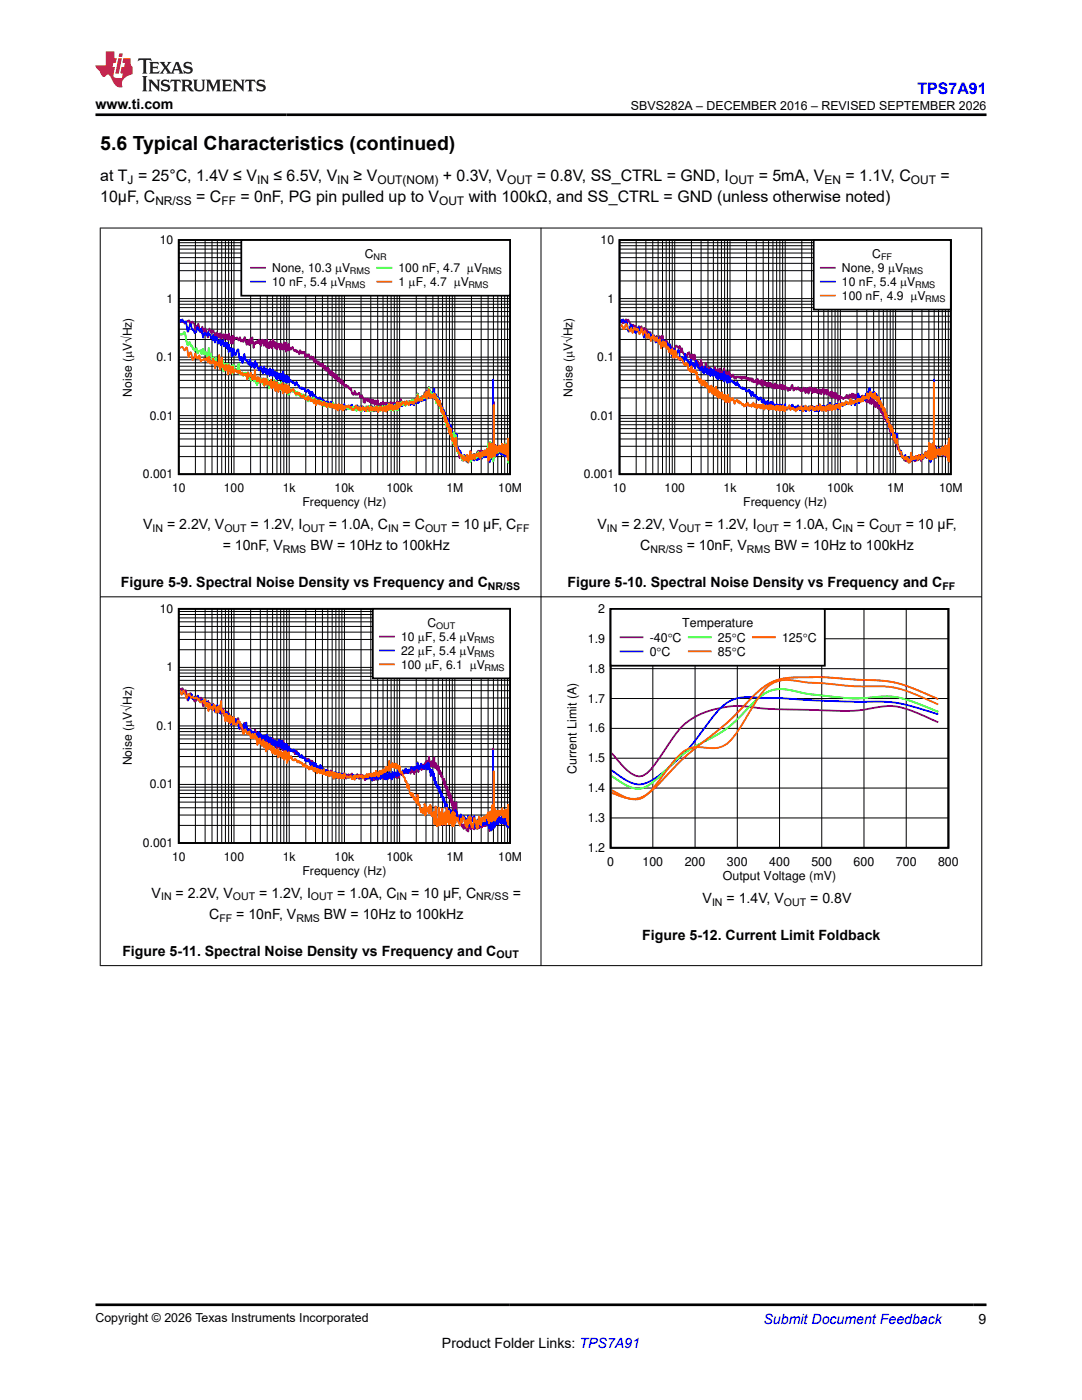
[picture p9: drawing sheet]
<svg xmlns="http://www.w3.org/2000/svg" width="216mm" height="279mm" viewBox="0 0 216 279" stroke-linecap="round" stroke-linejoin="round" font-family="sans-serif">
<defs><g id="words">
<text font-size="3.9" x="20" y="29.9">5.6 Typical Characteristics (continued)</text>
<text font-size="3.2" fill="#00f" x="183.1" y="18.7">TPS7A91</text>
<g font-size="3.2">
<text x="20" y="40.3">10μF, C</text>
<text x="20" y="36.1">at T = 25°C, 1.4V ≤ V</text>
<text x="39.2" y="40.3">= C</text>
<text x="48" y="40.3">= 0nF, PG pin pulled up to V</text>
<text x="54.6" y="36.1">≤ 6.5V, V</text>
<text x="70.6" y="36.1">≥ V</text>
<text x="88.4" y="36.1">+ 0.3V, V</text>
<text x="93.5" y="40.3">with 100kΩ, and SS_CTRL = GND (unless otherwise noted)</text>
<text x="107.1" y="36.1">= 0.8V, SS_CTRL = GND, I</text>
<text x="151.4" y="36.1">= 5mA, V</text>
<text x="168.7" y="36.1">= 1.1V, C</text>
<text x="187.7" y="36.1">=</text>
</g>
<g font-size="2.8">
<text x="19" y="21.8">www.ti.com</text>
<text x="28.5" y="105.5">V</text>
<text x="33.3" y="105.5">= 2.2V, V</text>
<text x="50" y="105.5">= 1.2V, I</text>
<text x="65.6" y="105.5">= 1.0A, C</text>
<text x="80.3" y="105.5">= C</text>
<text x="90.1" y="105.5">= 10 µF, C</text>
<text x="119.2" y="105.5">V</text>
<text x="124" y="105.5">= 2.2V, V</text>
<text x="140.7" y="105.5">= 1.2V, I</text>
<text x="156.3" y="105.5">= 1.0A, C</text>
<text x="171" y="105.5">= C</text>
<text x="180.7" y="105.5">= 10 µF,</text>
<text x="44.4" y="109.8">= 10nF, V</text>
<text x="61.9" y="109.8">BW = 10Hz to 100kHz</text>
<text x="127.7" y="109.8">C</text>
<text x="137" y="109.8">= 10nF, V</text>
<text x="154.5" y="109.8">BW = 10Hz to 100kHz</text>
<text x="24.1" y="117.1">Figure 5-9. Spectral Noise Density vs Frequency and C</text>
<text x="113.2" y="117.1">Figure 5-10. Spectral Noise Density vs Frequency and C</text>
<text x="30.3" y="179.1">V</text>
<text x="35" y="179.1">= 2.2V, V</text>
<text x="51.7" y="179.1">= 1.2V, I</text>
<text x="67.3" y="179.1">= 1.0A, C</text>
<text x="82" y="179.1">= 10 µF, C</text>
<text x="102.3" y="179.1">=</text>
<text x="41.7" y="183.4">C</text>
<text x="47.1" y="183.4">= 10nF, V</text>
<text x="64.6" y="183.4">BW = 10Hz to 100kHz</text>
<text x="140.2" y="180.2">V</text>
<text x="145" y="180.2">= 1.4V, V</text>
<text x="161.7" y="180.2">= 0.8V</text>
<text x="24.4" y="190.7">Figure 5-11. Spectral Noise Density vs Frequency and C</text>
<text x="128.2" y="187.6">Figure 5-12. Current Limit Foldback</text>
<text x="88.2" y="269">Product Folder Links: TPS7A91</text>
<text x="195.3" y="264.2">9</text>
</g>
<text font-size="2.8" fill="#00f" x="152.4" y="264.2">Submit Document Feedback</text>
<g font-size="2.5">
<text x="125.9" y="21.9">SBVS282A – DECEMBER 2016 – REVISED SEPTEMBER 2026</text>
<text x="119.4" y="122.3">2</text>
<text x="136.1" y="125.2">Temperature</text>
<text x="117.3" y="128.3">1.9</text>
<text x="129.6" y="128.1">-40qC</text>
<text x="129.6" y="130.9">0qC</text>
<text x="143.3" y="128.1">25qC</text>
<text x="143.3" y="130.9">85qC</text>
<text x="156" y="128.1">125qC</text>
<text x="117.3" y="134.3">1.8</text>
<text x="117.3" y="140.2">1.7</text>
<text x="117.3" y="146.2">1.6</text>
<text x="115" y="154.4" transform="rotate(-90 115 154.4)">Current Limit (A)</text>
<text x="117.3" y="152.1">1.5</text>
<text x="117.3" y="158.1">1.4</text>
<text x="117.3" y="164.1">1.3</text>
<text x="117.3" y="170">1.2</text>
<text x="121.2" y="172.8">0</text>
<text x="128.2" y="172.8">100</text>
<text x="136.6" y="172.8">200</text>
<text x="145.1" y="172.8">300</text>
<text x="153.5" y="172.8">400</text>
<text x="161.9" y="172.8">500</text>
<text x="170.3" y="172.8">600</text>
<text x="178.8" y="172.8">700</text>
<text x="187.2" y="172.8">800</text>
<text x="144.2" y="175.6">Output Voltage (mV)</text>
<text x="19" y="263.9">Copyright © 2026 Texas Instruments Incorporated</text>
</g>
<g font-size="2.4">
<text x="25.5" y="36.7">J</text>
<text x="31" y="40.9">NR/SS</text>
<text x="44.2" y="40.9">FF</text>
<text x="51.3" y="36.7">IN</text>
<text x="67.3" y="36.7">IN</text>
<text x="75.3" y="36.7">OUT(NOM)</text>
<text x="87.6" y="40.9">OUT</text>
<text x="101.2" y="36.7">OUT</text>
<text x="145.5" y="36.7">OUT</text>
<text x="164.5" y="36.7">EN</text>
<text x="181.8" y="36.7">OUT</text>
<text x="31.9" y="48.7">10</text>
<text x="72.8" y="51.5">C</text>
<text x="119.9" y="48.7">10</text>
<text x="174.1" y="51.5">C</text>
<text x="54.3" y="54.3">None, 10.3</text>
<text x="54.3" y="57.1">10 nF, 5.4</text>
<text x="65.9" y="57.1">P</text>
<text x="66.9" y="54.3">P</text>
<text x="67.4" y="57.1">V</text>
<text x="68.3" y="54.3">V</text>
<text x="79.5" y="54.3">100 nF, 4.7 P</text>
<text x="79.5" y="57.1">1 PF, 4.7</text>
<text x="90.5" y="57.1">PV</text>
<text x="94.6" y="54.3">V</text>
<text x="168" y="54.3">None, 9</text>
<text x="168" y="57.1">10 nF, 5.4</text>
<text x="168" y="59.8">100 nF, 4.9 PV</text>
<text x="177.2" y="54.3">P</text>
<text x="178.6" y="54.3">V</text>
<text x="179.6" y="57.1">PV</text>
<text x="33.3" y="60.4">1</text>
<text x="121.2" y="60.4">1</text>
<text x="31.2" y="72.1">0.1</text>
<text x="119.2" y="72.1">0.1</text>
<text x="26.3" y="79.2" transform="rotate(-90 26.3 79.2)">Noise (PVóHz)</text>
<text x="29.9" y="83.7">0.01</text>
<text x="114.2" y="79.2" transform="rotate(-90 114.2 79.2)">Noise (PVóHz)</text>
<text x="117.8" y="83.7">0.01</text>
<text x="28.5" y="95.4">0.001</text>
<text x="116.5" y="95.4">0.001</text>
<text x="34.3" y="98.2">10</text>
<text x="44.7" y="98.2">100</text>
<text x="56.4" y="98.2">1k</text>
<text x="60.3" y="101">Frequency (Hz)</text>
<text x="66.8" y="98.2">10k</text>
<text x="77.1" y="98.2">100k</text>
<text x="89.1" y="98.2">1M</text>
<text x="99.4" y="98.2">10M</text>
<text x="122.3" y="98.2">10</text>
<text x="132.6" y="98.2">100</text>
<text x="144.4" y="98.2">1k</text>
<text x="148.3" y="101">Frequency (Hz)</text>
<text x="154.7" y="98.2">10k</text>
<text x="165.1" y="98.2">100k</text>
<text x="177" y="98.2">1M</text>
<text x="187.4" y="98.2">10M</text>
<text x="31.9" y="122.3">10</text>
<text x="85.3" y="125.1">C</text>
<text x="80" y="127.9">10</text>
<text x="80" y="130.7">22</text>
<text x="83.4" y="127.9">PF, 5.4</text>
<text x="83.4" y="130.7">PF, 5.4</text>
<text x="91.7" y="127.9">PV</text>
<text x="91.7" y="130.7">PV</text>
<text x="33.3" y="134">1</text>
<text x="80" y="133.4">100 PF, 6.1 PV</text>
<text x="31.2" y="145.7">0.1</text>
<text x="26.3" y="152.8" transform="rotate(-90 26.3 152.8)">Noise (PVóHz)</text>
<text x="29.9" y="157.3">0.01</text>
<text x="28.5" y="169">0.001</text>
<text x="34.3" y="171.8">10</text>
<text x="44.7" y="171.8">100</text>
<text x="56.4" y="171.8">1k</text>
<text x="66.8" y="171.8">10k</text>
<text x="77.1" y="171.8">100k</text>
<text x="89.1" y="171.8">1M</text>
<text x="99.4" y="171.8">10M</text>
<text x="60.3" y="174.6">Frequency (Hz)</text>
</g>
<g font-size="2.1">
<text x="30.4" y="106.1">IN</text>
<text x="44.8" y="106.1">OUT</text>
<text x="60.3" y="106.1">OUT</text>
<text x="77.4" y="106.1">IN</text>
<text x="84.8" y="106.1">OUT</text>
<text x="103.1" y="106.1">FF</text>
<text x="121.1" y="106.1">IN</text>
<text x="135.4" y="106.1">OUT</text>
<text x="151" y="106.1">OUT</text>
<text x="168.1" y="106.1">IN</text>
<text x="175.5" y="106.1">OUT</text>
<text x="56.4" y="110.3">RMS</text>
<text x="129.8" y="110.3">NR/SS</text>
<text x="149" y="110.3">RMS</text>
<text x="97.4" y="117.7">NR/SS</text>
<text x="188" y="117.7">FF</text>
<text x="32.1" y="179.7">IN</text>
<text x="46.5" y="179.7">OUT</text>
<text x="62" y="179.7">OUT</text>
<text x="79.1" y="179.7">IN</text>
<text x="95" y="179.7">NR/SS</text>
<text x="43.8" y="183.9">FF</text>
<text x="59.1" y="183.9">RMS</text>
<text x="142.1" y="180.8">IN</text>
<text x="156.4" y="180.8">OUT</text>
<text x="99.1" y="191.3">OUT</text>
</g>
<g font-size="1.8">
<text x="74.5" y="52">NR</text>
<text x="175.8" y="52">FF</text>
<text x="68.9" y="57.5">RMS</text>
<text x="69.8" y="54.7">RMS</text>
<text x="93.5" y="57.5">RMS</text>
<text x="96.1" y="54.7">RMS</text>
<text x="180.2" y="54.7">RMS</text>
<text x="182.6" y="57.5">RMS</text>
<text x="184.6" y="60.3">RMS</text>
<text x="87" y="125.6">OUT</text>
<text x="94.6" y="128.3">RMS</text>
<text x="94.6" y="131.1">RMS</text>
<text x="96.7" y="133.9">RMS</text>
</g>
</g></defs>
<path d="M35.7 47.9h66.1v46.7h-66.1z" fill="none" stroke="#000" stroke-width=".35"/>
<g fill="none" stroke="#000" stroke-width=".2">
<path d="M35.7 59.6h66.1M35.7 56.1h66.1M35.7 54h66.1M35.7 52.6h66.1M35.7 51.4h66.1M35.7 50.5h66.1M35.7 49.7h66.1M35.7 49h66.1M35.7 48.4h66.1M39 47.9v46.7M40.9 47.9v46.7M42.3 47.9v46.7"/>
<path d="M43.4 47.9v46.7M44.2 47.9v46.7M45 47.9v46.7M45.6 47.9v46.7M46.2 47.9v46.7M46.7 47.9v46.7M50 47.9v46.7M51.9 47.9v46.7M53.3 47.9v46.7M54.4 47.9v46.7M55.3 47.9v46.7M56 47.9v46.7"/>
<path d="M56.6 47.9v46.7M57.2 47.9v46.7M57.7 47.9v46.7M61 47.9v46.7M63 47.9v46.7M64.3 47.9v46.7M65.4 47.9v46.7M66.3 47.9v46.7M67 47.9v46.7M67.7 47.9v46.7M68.2 47.9v46.7M68.7 47.9v46.7"/>
<path d="M72 47.9v46.7M74 47.9v46.7M75.4 47.9v46.7M76.4 47.9v46.7M77.3 47.9v46.7M78 47.9v46.7M78.7 47.9v46.7M79.2 47.9v46.7M79.7 47.9v46.7M83.1 47.9v46.7M85 47.9v46.7M86.4 47.9v46.7"/>
<path d="M87.4 47.9v46.7M88.3 47.9v46.7M89 47.9v46.7M89.7 47.9v46.7M90.3 47.9v46.7M90.8 47.9v46.7M94.1 47.9v46.7M96 47.9v46.7M97.4 47.9v46.7M98.5 47.9v46.7M99.3 47.9v46.7M100.1 47.9v46.7"/>
<path d="M100.7 47.9v46.7M101.3 47.9v46.7M35.7 79.4h66.1M35.7 77.4h66.1M35.7 75.9h66.1M35.7 74.8h66.1M35.7 73.9h66.1M35.7 73.1h66.1M35.7 72.4h66.1M35.7 71.8h66.1M35.7 71.3h66.1M35.7 67.8h66.1"/>
<path d="M35.7 65.7h66.1M35.7 64.2h66.1M35.7 63.1h66.1M35.7 62.2h66.1M35.7 61.4h66.1M35.7 60.7h66.1M35.7 60.1h66.1M35.7 91.1h66.1M35.7 89.1h66.1M35.7 87.6h66.1M35.7 86.5h66.1M35.7 85.5h66.1"/>
<path d="M35.7 84.8h66.1M35.7 84.1h66.1M35.7 83.5h66.1M35.7 83h66.1"/>
</g>
<path d="M35.8 64l.6 .3 .2-.1 .3 .4 .3-.4 .5-.3 .4 1.1 .3-.8 .3 .4 .3 1.2 .2-.7a.33 .33 0 0 0 .4-.5l.3 1.7h.3l.1-1.1 .4 1.1 .3-.7 .2 1.2 .1-.2 .2 .8v-.7a.7 .7 0 0 1 .2-.9l.1-.2 .4 .8 .1-.4 .1 .3 .2-.4 .3 1.6 .3-1.2 .2 .8 .2-.4 .1 .7 .1-.8 .1 .5 .1-.6 .1 1.2 .1-.8 .3 .5 .1-.7 .1 1.2 .2-.9v.5l.1-.8 .1 .8v-.3l.2 .5v-.9l.3 1.1 .1-1.4 .3 1.3v-.4l.1 1.1v-1.2l.1 1.1 .1-1.3 .1 1.5 .1-1.6v.8l.1-.8v.9l.1-.5 .1 .4 .2-.4 .3-.1 .3 .6 .3-.6 .1 .8h.2l.1-.3 .2 .4 .4-.9 .3 1.5 .1-.8 .2 .4 .1-.6 .1 1.1 .3-1.3 .1 1 .2-1.3 .3 2.1 .1-1 .1 .1v-.2l.2 .4v-.4l.2 .1 .1-.3 .2 .4 .2-.7 .3 1v-.5l.1 .8 .2-1.3 .2 .7 .1-.5 .1 1v-1.1l.2 .6v-.6l.2 1.4 .2-1.5 .1 1.4v-1l.1 1.3 .1-1.1 .1 1.1v-.9l.1 .6 .2-1.2v1.3l.1-.8 .1 .6v-.7l.1 1.2 .1-1.8 .2 1.2 .1-.8 .1 .6v-.6l.1 1.3 .2-1.1 .1 1.3 .1-.9 .1 .8v-1l.1 .6 .1-.5v.5v-.6l.1 .6 .1-.5 .1 1.1v-1l.2 .9 .1-1.2v.9l.1-.5 .2 .9 .1-1v.9l.1-1.3 .1 .9v-.8l.1 1.2v-1l.2 1.5v-1.9l.1 1.3v-.8l.1 .6 .1-.5v1.1l.1-1.1 .1 .8v-1.1l.1 1.3 .1-.6 .3 .5 .3-.6 .2 .7 .2 .2 .2-.3 .2 .5 .1-.4 .2 .4 .1-.1 .1 .5 .2-.8 .2 .7 .1-.4 .2 .4v-.3l.2 .2 .1-.2 .2 .9 .2-.5 .1 .3 .1-.3 .2 .4 .1-.4 .2 .8 .1-.2 .1 .3 .1-.5 .1 .4 .1-.1 .1 .2 .1-.4 .1 .9 .1-.5 .1 .6 .1-.2v.3l.1-.6 .2 .7 .1-.3 .2 .6 .1-.5 .2 .7 .1-.4v.4l.1-.2 .1 .3 .1-.3 .1 .4 .1-.5 .1 .7 .1-.4 .1 .7 .1-.5 .1 .7 .1-.3 .1 .5 .2-.7 .2 .9 .1-.6 .1 1.1 .1-.6 .1 .7 .1-.5 .1 .5 .1-.7 .1 .9 .1-.6 .2 .9 .1-.7 .1 1 .1-.8 .1 .8 .1-.7 .2 .7 .1-.2v.6l.2-.6 .1 .8 .1-.6v.7l.1-.6 .2 .8v-.7l.1 .8 .1-.4v.5l.1-.5v.5l.1-.5v.4v-.4l.2 1.1 .2-.5h.2l.3 .5 .1-.3 .1 .1v.4l.3-.1 .1 .4v-.2l.4 1.2 .1-.3 .1 .2 .2-.7 .2 .8v-.3l.1 .3v-.3l.2 .3v-.1h.2l.1-.3 .1 .1 .2 .8 .1-.2 .2 .2v-.5l.4 1.5 .1-.6 .1 .7 .1-.9 .1 .4 .1-.3 .1 .4 .2-.5 .1 .6 .1-.5 .2 .7v-.5l.2 .5 .1-.6 .1 .9 .3-.8v.6l.2-.1 .1 .5 .1-.9 .1 .8 .1-.6 .1 1.1 .1-1.3 .2 1.2 .1-.5v.5l.1-.4v.3l.1-.2 .1 .3 .1-.7 .1 .6 .1-.5 .1 .5 .1-.8 .1 .6 .1-.4v.9l.1-.6v.4l.1-.5v.4l.1-.5v.3l.1-.4 .1 .6v-.3v.3l.1-.6 .1 .7 .1-.5v.4v-.4l.2 .5v-.7l.1 1.3v-.9v.3l.2-.8 .1 1.2 .1-1 .1 .7 .1-.5v.5l.2-.9 .1 .7v-.6l.1 .6v-.6l.1 .8 .2-.7 .1 .9 .1-1.1 .1 .4v-.6l.1 .9 .1-.8 .1 .8v-.7l.1 .4 .3-1.1 .2 .9 .1-.2 .2 .3 .3-.5 .2 .3 .1-.3 .2 .5 .3-.6 .2 .4 .3-.5 .3 .8 .3-1.1 .2 .7 .2-.8 .1 .4 .2-1.3v1.6l.1-.5v.1v-.2l.1 .6 .1-.7 .1 .4v-.5l.2 .5v-.6l.2 .1v-.3l.2 .4 .1-.5v.6l.2-1.3 .2 1.1 .1-.5v.2l.1-1 .1 .8 .1-.2v.2l.1-.7 .1 .6 .1-1.6 .3 2.3 .2-1.1 .1 1 .2-1v.8l.1-1 .1 .9 .1-.3v.6l.1-.7 .2 1.1 .1-.7 .1 .9 .1-.4 .1 .9v-.6l.1 1v-1.3l.1 1.2 .1-.9 .2 1.5 .1-.7 .1 1.2v-.1v.2l.2-.5v.9l.1-.5 .1 1 .1-.8 .1 1.1v-.2l.1 .5v-.4l.1 .8 .1-.6v1.2l.1-1v.8l.1-.5 .1 .7v-1l.2 2v-.5l.1 .8 .1-.7v1l.1-1v1.5l.1-.6v.7l.1-.8 .1 1 .1-.5 .1 1.3v-.7v.5v-.5l.1 .4v-.3l.1 .9v-1.1l.1 1.4v-.6l.2 1 .2-2.1 .1 .3 .1 2.8 .2 .2 .3 1.5 .2-1 .4 1.5 .2-.3v.2l.1-.9 .2 .8 .1-.4 .1 .3v-.2l.1 .2 .1-.8 .3 1.1v-.6v.1l.1-.2v.4l.2-.1 .1-1.5 .1 1.8 .1-1 .2 .9 .1-.8 .1 .3 .1-.6 .2 .7 .2-.3 .2 .3 .1-1.2v.8l.1-1 .1 .8 .1-.7 .1 1.3 .3-1.5 .2 1.4 .1-1.2 .3 .6v-.5l.1 .7 .1-1 .2 .8 .1-.5v.3v-.5l.1 .7 .1-1 .1 1.2v-1.7l.1 2.4 .2-2.5v2.2l.1-1.6v1.4v-2.2l.1 2.6 .2-1.9v1.8v-2.3l.1 2.2v-.9v.7v-2.6l.2 3.4 .1-11.6 .1 11.1v-2.2l.1 1.8 .1-2.1 .1 1.7v-1l.2 .7 .1-.7 .1 .7 .1-.7v.9l.2-1.1 .1 .9 .1-.7 .1 .4v-.8l.1 1.6 .1-1.4 .1 .9v-1.2l.1 1.4 .1-1v1l.1-1.1 .1 1.2 .1-1.6v1.8v-2l.1 1.6v-.7l.1 1v-1.1l.2 1.6 .1-2.4v2.1v-1.9l.1 2.1v-2.8l.1 3.1v-3.2v3.5v-2.7l.1 2.4v-3.4l.1 3.3v-3.2" fill="none" stroke="#7f007f" stroke-width=".35"/>
<path d="M35.8 64.3l.3-.5 .1 .3 .2-.4 .3 .6h.2l.2-.2 .4 2.1 .5-1.5 .3 1 .3 .1 .2 .6 .2-.1a.43 .43 0 0 0 .3-.6l.2-.4 .4 .8 .2-.4 .4 1.7 .1-.2a.64 .64 0 0 1 .3-.8l.2 .4 .2-.2 .1 .4 .1-.7 .2 .5 .2-.1 .2 .8 .2-.2 .1 .5 .2-.9 .3 1.5 .1-1.1 .1 .2 .2-.2 .2 1.2v-.2l.2 .3 .1-.7 .1-.1v.2l.1-.2 .1 1.1 .1-.9 .1 .6 .1-.6 .1 .3v-.4l.2 1.2 .1-.2 .1 .1 .1-.6 .1 .8 .1-.9 .1 1.2 .1-.1 .1 .2v-.3l.1 1 .1-1.5 .1 1.2v-.4l.1 .2 .1-.2v.4l.1-.5 .1 1.6 .2-1.5v1.3l.2-1.3v1l.1-.2h.2l.2 .5 .2-1 .2-.2 .3 2.2 .3-.7 .3 1.2 .4-1.7 .2 1.1v-.1l.2 .3 .1-.2 .1 .8 .2-.4 .2 .7 .2-1.2 .1 1.1 .1 .4 .1-.7 .2 .4 .1-.3 .2 .9 .1-1.5 .1 .6h.1l.1-.1 .1 .3v-.1l.1 .7 .1 .1 .1-.1 .1 .5 .3-.6 .1 .5v-.6l.2 1 .1-.5 .1 .8 .1-.9v.1l.1-.6 .2 1.1v-.6l.1 .8 .1-.8 .1 1v-.6l.1 .6 .2-.8v.7l.1-.5 .2 1 .1-1.5 .1 1.2 .1-.9v.7l.1-.6 .1 .7v-.5l.1 1 .1-1.4v.8l.1-.1 .1 .4 .1-.4 .1 .7v-1l.1 1.2 .1-.9 .1 1.3 .1-1.3 .1 1.3 .2-1.1 .1 .7 .1-.7 .1 1.1 .1-1.1 .2 1 .1-.9 .1 1.4 .1-2 .1 2 .1-1.4 .2 1.2 .2-.9v1.2v-.3v.5l.1-.9v1l.1-1.2 .1 .9v-1.2l.1 1.2v-.8l.1 .8 .1-.8 .1 .9 .1-.4h.2l.3 .5 .3-.1 .2 .6 .3-.7 .2 .8 .1-.2 .2 .4 .4 .4 .1-.3 .1 .4 .2-.3v.3v-.2l.2 .2 .1-.2 .1 .6 .1-.2 .1 .3 .2-.3 .1 .2 .1-.2 .1 .5 .1-.5 .2 1.2 .2-.9 .1 .6 .2-.5 .1 .8 .1-.3 .2 .3 .1-.2 .1 .4v-.1v.2l.1-.2 .2 .5v-.3l.1 .4 .1-.4 .1 .2 .1-.3v.4l.1-.4 .2 .9 .1-.5 .1 .7 .1-.7 .1 .4v-.3l.1 .3v-.4l.3 1.1 .2-.7v.4l.1-.1 .1 .2v-.6l.1 .8 .1-.6 .1 .5 .1-.3 .2 .8 .2-1 .2 .8v-.7l.2 .8 .1-.4v.7l.1-.6v.4l.1-.4 .1 .6 .2-.7 .1 .5 .1-.4v.6l.1-.6 .1 .6v-.5l.1 .4v-.4l.1 .5v-.7l.1 .8v-.8v1l.2-.9v.8l.2-.8 .1 .7 .1-.6v.8l.2-.7v.6l.1-.5 .1 .3v-.8l.1 .6 .1 .5 .1-.3 .1 .4 .4-.9 .2 .7 .2-.5h.1l.2-.3 .3 1 .2-.6 .1 .2 .1-.3v.3l.2-.3 .1 .2 .1-.4 .1 .8 .1-.6 .2 .8v-.5l.2 .2 .1-.5 .2 .7 .1-.7 .2 .5v-.1l.1 .2v-.2l.1 .2 .1 .3v-.1l.1 .2 .1-.8 .1 .4 .1-.2 .2 .3 .1-.8 .1 .6v-.2l.2 .4 .1-.3v.3l.1-.5 .1 .5 .1-.8 .2 .7v-.4l.1 .5v-.3l.1 .6 .1-.9 .2 .6 .1-.2v.5l.3-1 .1 .3v-.3l.1 .9 .1-.9v.5l.2-.3v.5l.1-.6 .1 .6 .2-.7v.6l.2-.6 .1 .8 .2-.9v.8l.1-.6 .1 .7v-.6l.1 .6 .1-1v.4l.1-.4 .1 .9v-.7l.1 .8 .1-.9 .1 .7 .1-1.3v1.3l.1-.5 .1 .5v-.8v.6l.1-.5 .1 .6v-.6l.1 .4v-.4l.2 .6v-.7l.1 .6 .1-.6v.7l.2-.9 .1 .7 .1-.6 .1 .8v-1v.8l.1-.8 .1 1.1 .1-.8v.6l.1-.7v.6l.1-.4v.3v-.7v1l.1-.9v.2v-.3v.3l.2-.5 .3 .7 .4-.8 .1 .5 .2-.5 .2 .1v.3l.2-.3 .1 .3 .2-.5 .1 .3v-.3l.2 .6 .3-.9 .3 .6v-.3l.1 .7 .4-1.3 .1 .4 .1-.5v.2l.1-1.2 .1 1.9 .3-1.1 .2 .6 .1-.5 .1 .7 .2-1.1 .1 .9 .1-.9 .2 .9 .2-1.3 .1 .5 .1-.9 .3 1.3 .2-2.1 .1 2.1 .1-.9 .2 .4v-.6l.2 1 .1-1.2v1l.2-1 .1 1.1 .1-1.8v2.1l.2-1 .1 1.1 .1-.5v.5l.1-.6v1l.2-.9v1.1l.2-.8 .1 1.3v-.7l.1 .7 .1-.4 .2 1v-.3v.5l.1-.4 .1 .9 .1-.2v.3l.1-.3 .1 .5v-.6l.1 1.3v-.8l.2 1.4 .1-.5v.6l.1-.5 .1 1.1 .1-.9 .1 1.7v-1.1l.1 1v-.8l.1 1.4 .1-1.1 .1 1.3 .1-1.2 .1 1.8 .1-.4v.9l.1-1 .1 1.2v-.2l.1 .5v-.5l.1 .7v-1.3v1.3l.1-.1 .1 .7v-.8l.1 1 .1 .2v-2.1l.2-.1 .1 2 .2 1.2v-.2l.4 .8 .1-.3 .1 .9 .3 .6v-.2l.2 .2v.4l.2-1.1 .4 1.4 .2-1 .1 1.2 .2-1.2 .1 .5 .1-1.2 .1 1.4 .1-.4 .1 .1 .1-.2v.2l.1-.3 .1 .5 .1-.3 .1 .4 .1-.6 .2 .4 .1-.6 .2 .7v-.6l.1 .6 .1-.7 .1 .6 .1-.9 .1 .8 .1-.5 .1 .2 .2-.6 .1 .8 .2-.8 .1 .5 .1-.1v.2l.1-.4v.4l.1-1.2 .1 1.2 .1-.7 .1 .4v-.8l.1 .9 .1-.7 .1 .7 .1-1.2v.8v-1.3l.1 2.4 .1-2.3v2.8l.1-3.3 .2 2.4v-1.5v1.8l.2-2v1.4v-2.7l.2 2.9v-15.5v14.6v.3v-.7l.2 1.2v-1v1.2v-1.6l.2 1.1 .1-1.6v1.1l.1 .2v-.5l.1 .8 .1-1 .1 .8 .1-.9v.7v-.5l.1 .4 .1-1 .2 1v-.7l.1 .6v-.4v.8l.2-.8v.5v-1.2l.1 1.1v-.7v.9l.1-1 .1 1v-.6v1l.1-1.1 .1 .7v-.6v.7l.1-1.6v1.8v-1.6l.1 1.8v-1.6v1.4l.1-1.3 .1 1.4v-1.1l.1 1.1v-1.3v1.3l.1-1.8 .1 1.9v-2.1v2.4l.1-3.2v3v-1.5l.1 1.7v-2.8l.1 3.1v-3.5" fill="none" stroke="#00f" stroke-width=".35"/>
<path d="M35.8 66.8h.5l.5-.5 .7 2.6 .4-.6 .2 .7h.2l.2 .7 .2-.1 .2 .4 .3-.5 .2 1 .2-.4h.2l.2-.2 .2 .8 .3-1.1 .2 1.1 .2-.6 .1 .5 .1-.3 .2 1.2 .4-2 .2 1.6 .2-.5 .2 1.3 .2-.6 .4 1 .2-.9 .2 1.6 .1-.5 .1 .4 .2-.7 .2 1.3 .2-1 .1 .3v-1.3l.1 1.2 .1-.7 .2 2.1 .1-1.5 .2 1.1 .1-.7 .1 .6v-1l.4 1.3v-1.3l.1 1.3 .1-.6 .2 .9 .1-.8 .1 .9 .1-1.2 .1 1.5 .1-1.7 .1 1.7 .2-1.7v.4l.4 .8 .2-.5 .1 .8 .2-1.8 .3 2h.1l.1-.2 .2 .2 .1-.3 .1 .7 .2-.6 .3 .3 .1-.3 .2 .7 .2-.8 .3 1.5 .1-.3 .2 .5 .1-1.1 .1 .4 .1-.2 .1 .5 .1-.4 .1 .9 .2-1.4 .2 1.7 .1-.6 .1 1 .1-.9 .2 .6 .1-.7 .1 .4 .1-.7 .1 .8 .3-.8 .1 1.1 .2-.5 .1 .5 .1-.6 .2 .8 .1-.8v.3l.1-.3 .1 .8 .1-1.2 .3 1.9 .1-1.1 .1 .7 .1-1 .1 1.2 .1-1.2 .1 1.4 .1-.8 .1 .2v-.3l.2 .6 .1-1.4 .2 2.1 .2-1.9 .2 1.9 .2-1.4v1l.1-.7 .2 .8v-.5l.1 .6 .2-1.4v1.3l.1-1.1 .3 1.7v-1.1l.1 1 .1-1 .1 1.1 .1-1.5v1.1l.1-1.1 .1 1.1v-.7l.1 .7v-.3l.1 .8 .1-.6v1v-1.6v1.1l.1-.9 .1 1.5 .1-.6 .4-.5v.3l.2-.1 .1 .3 .2-.2 .1 .2 .1-.1 .2 .8 .2-.6h.1v.4l.1-.2 .3 .5v-.2v.2l.1-.2 .1 .1 .2-.3 .1 .6 .3-.5 .1 .5 .1-.2 .3 .6 .1-.2v.3l.2-.5 .1 .9 .1-.9 .1 .7v-.3l.1 .1v-.1l.1 .3 .2-.4 .1 .3 .1-.3 .1 .5 .1-.2v.5l.1-1 .2 .8 .2-.5 .1 .7 .1-.6 .2 .8 .2-.7 .1 .6 .1-.4v.5l.1-.5 .1 .6 .2-.6 .1 .8v-.3l.1 .5 .1-.3v.3l.1-.7 .1 .5 .2-.4v.7l.1-.8 .1 .8 .1-.6 .1 .7 .1-.5v.5l.1-.6v.6l.1-.4 .1 .5v-.6l.1 .5 .1-.5 .1 .6 .1-.7 .1 .7 .1-.5v.5l.1-1 .1 .9 .1-.5 .1 .8 .1-.8v.5l.2-.3 .1 .4v-.4l.1 .7 .1-.7 .2 .9v-.8l.2 .6 .1-.5v.3l.2-.4v.6v-.6l.1 .5 .1-.6v.8v-.6l.1 .4 .1-.5 .1 .5 .1-.4v.5l.1-.6v.7v-.6l.1 .2 .1-.3 .5 .6h.2v-.2l.4 .3v-.3l.3 .2v-.5l.2 .4 .1-.2v.3l.1-.2 .1 .2 .2-.3 .1 .7 .2-.5 .2 .2h.1l.1-.6 .3 1 .1-.6 .1 .5 .3-.6v.2l.1-.2 .2 .3 .1-.5 .1 .4 .1-.5 .1 .7 .1-.2 .1 .4 .2-.8 .1 .2v-.3l.2 .9 .2-.8v.7l.2-.3 .1 .4v-.6l.1 .4v-.4l.2 .3v-.4l.1 .7 .1-.8 .1 .7 .1-.5 .1 .4 .1-.7 .1 .8v-.5l.1 .5 .2-.9 .2 1 .2-.8 .1 .5 .1-.7 .1 .9 .2-.8 .2 .4v-.3l.1 .7 .2-1v1l.1-.8 .1 .6 .1-.9 .1 .7 .1-.8v.9l.1-.8 .1 1 .1-.9 .2 .9 .1-.9v.5l.1-.4v.7l.1-.7v.8l.1-.7 .1 .9 .1-1.1 .1 .4v-.5l.2 .9v-1.1l.1 .7 .1-.7 .1 1.3v-1.3l.1 1 .1-.9v.7l.1-.7 .1 .5v-.5v.5v-.5l.1 .1 .1-.5 .2-.1 .1 .7 .1-.3 .2 .3 .1-.5 .2-.1 .1 .7 .4-.9 .1 .5 .3-.5 .1 .2 .1-.2 .1 .2 .3-.6v.4l.1-.1v.1l.1-.2 .2 .7 .1-1 .2 .4 .1-.5 .1 .5 .2-1.4v1.1l.2-.5 .2 .8 .3-.8 .1 .4 .1-.6 .1 .5 .1-.5 .1 .5 .1-1 .2 .9 .2-1.1 .2 .8 .1-1 .1 .7 .1-1.5 .2 1.2 .1-.3 .3 .9 .1-.4 .1 .5 .1-.8 .2 1.1 .1-.5 .1 .3 .1-.3v1.5l.2-1.1 .1 .6v-.5l.2 1.3 .1-.7v.8l.1-.7 .2 1.3v-.5l.2 1.2 .1-.6 .3 1.6 .1-.9 .1 1.3v.2l.1-.3v.3l.1-.5v.8l.1-.5 .1 1.4 .1-.6 .1 .9v-1l.1 1.2v-.6l.1 .8v-.7l.1 1.2 .1-.4 .1 .5v-.5l.1 1v-.8l.1 1.3v-.9l.2 1.3v-.5l.1 .4 .1-.3v1.2l.1-2.2 .2 2.6v-.6l.1 .6 .1-.4v-1.7l.2 .8 .1 2.2 .3 .7v-.2l.3 .4v-.2l.5 1.3 .3-.9 .1 .7 .3 .3v-.2l.2 .3 .1-.7 .1 .5 .2-.7 .1 .7 .1-1.6 .2 2 .1-.7 .1 .2 .1-.5 .2 .1 .1-.7 .1 .7 .1-.4 .1 .6 .1-.5 .2 .3 .1-.9v.7l.1-.9 .1 1.1 .1-.5v-.1l.1 .2v-.2l.1 .2 .1-.5 .2 .6 .1-.8v1l.1-.8 .1 .3v-.4l.1 .3 .1-.5 .1 .5v-.4l.1 .6 .1-.8v.7l.1-.4 .1 .3 .1-.9 .2 1.1v-2.2l.1 2.9 .2-3.2v3.3l.1-3.4v2v-1l.1 1.5v-1.1l.1 1.3v-1.3l.1 1.5v-1.8l.1 1.6v-2.2l.1 1.9v-1.5l.1 3 .1-10.7 .1 10v-2l.1 1.4 .1-1.2v.9l.1-.9v.9l.1-1 .1 .8 .2-.8v.9l.1-1 .1 .6 .1-.8 .1 .9 .1-.8 .1 .9v-.9v.7l.1-.5 .1 .3v-.8l.1 1.2v-1v1.1l.1-1.2 .1 1.4v-1l.1 .9 .1-1.2 .1 .5v-1v1.5v-1.7l.1 2.1 .1-1.3 .1 1.4 .1-.7v.5v-1.2v1.2l.1-1.8 .1 2.2v-2.9l.2 4.5v-4.9l.1 3.7v-3.1" fill="none" stroke="#01ff00" stroke-width=".35"/>
<path d="M35.8 69.5l.1-.1a.41 .41 0 0 1 .5-.1 .41 .41 0 0 1 .2 .3l.2 .3 .5-.6 .3 2 .5-1 .3 1.4h.1a1.13 1.13 0 0 0 .4-1.1l.1-.1 .2 1 .1-.2 .3 .3 .2-.6 .3 1.2 .1-.4 .3 .1 .4-.4 .1 .4 .3-.5 .2 .9 .2-1.1 .2 1.4 .1-.6 .2 .5 .1-.1 .3-.9 .1 1 .1-.4 .1 1.4 .2-1.3 .3 .7 .1-.4 .1 .5 .1-2.2 .2 2.9 .4-2.4v1.9l.1-.6 .2 1.2 .3-.8v1l.3-1.2 .3 2 .1-2 .2 1.2v-1l.2 1.6 .3-1.5 .1 1.2v-1.1l.2 1.3 .1-.5v.1l.2-.4 .3 .5 .1-.3 .1 .1 .2 .6 .2-.7 .3 .9h.1l.1-.4 .2 .5 .3-.3 .2 .4 .2-.4 .1 1.2 .2-1.5 .2 .9 .2-.1 .2-.7 .2 1.3 .2-.8 .1 .9 .3-2 .1 1.8v-.2l.1 .2 .1-.1 .1 .6 .1-.9 .4 1.1 .1-.9 .1 1 .3-.7 .2 .7 .1-.9 .1 1.5 .1-1.5 .1 1.1 .1-.3 .1 .4 .1-1v.9l.1-.8 .1 1 .1-.5 .1 .3 .1-.5v.7l.1-.5 .2 .5 .1-1 .1 1.6v-1.2l.2 1.2v-1.1l.2 .9 .1-.9v.7l.1-1 .2 2.1v-1.1l.1 .1v-.4l.1 .5 .1-.9 .2 1.9 .1-.8v.3l.2-1 .1 .9 .1-.9 .1 .8 .1-.5v.8l.1-1.4 .1 2.1 .1-1.4 .1 1v-1.2v1l.1-.9 .1 .6 .1-.9v1.6l.1-1.4v.8l.2-.8v1.1l.1-.7v1.3l.1-1.7 .2 1.5 .1-1.2v.7l.2-.2 .1 .5 .1-.3 .1 .1 .2-.1 .1-.3 .5 1.1 .1-.2 .3 .2 .1-.3 .1 .4 .1-.4 .3 .7v-.2l.3 .4 .2-.5v.3l.2-.2 .2 .7 .2-.1 .1 .2v-.2l.1 .4 .2-.8 .1 .6 .3-.2 .2 .5 .1-.3v.2l.2-.1 .3 .7 .1-.9 .2 .7v-.3l.1 .9 .2-1v.6l.1-.4 .1 .1 .1-.1v.2l.1-.3v.7l.2-.5 .1 .6 .1-.5 .1 .4 .1-.3 .1 .5 .2-.8v.7l.2-.5 .2 .8 .2-.6 .1 .7 .2-.6v.3l.1-.2 .1 .3 .1-.5v.8l.2-.8 .2 .8 .1-.7 .1 .6v-.2v.3l.1-.5 .1 .6 .1-.6v.6l.2-.6v.8l.1-.9v.8l.2-.6v.7l.1-.6 .1 .9 .1-1.2 .3 .8 .1-.6 .1 .8v-.9l.1 .8 .2-.7 .1 1v-.9l.1 .8 .1-.8v.7l.1-.5v.4l.3-.6 .2 .2 .1-.2 .3 .3 .1-.4 .2 .7 .2-.4 .2 .6v-.1l.1 .2 .1-.3v.2v-.1l.1 .1 .2-.5 .1 .2 .1-.6 .4 .7 .1-.3v.4l.2-.2v.4l.2-.7 .2 .6 .3-.6 .1 .6 .1-.3 .1 .3 .2-.5 .1 .7 .2-.6 .1-.1v.1l.1-.2 .2 .4 .1-.3v.7l.3-.9 .1 .8 .1-.6 .1 .6 .2-.4 .1 .5 .1-.6 .1 .3 .1-.3 .1 .4 .2-.7v.8l.1-.5 .2 .8 .1-.8h.1v.1l.1-.3v.5l.1-.3 .1 .5 .2-.6 .1 .8 .1-.7 .2 .5 .1-.7 .1 .8 .1-.9 .1 1.1 .2-1.2 .1 .9 .3-.8v.6l.1-1.2 .1 1.3 .2-1 .1 .5v-.3v.3l.1-.2v.4v-.6l.1 .4v-.3l.1 .8 .2-.8v.8l.1-.7 .1 .5 .1-.5v.5l.1-.6v.7l.2-1.4 .2 1.3v-1l.2 .7 .1-.9v.7v-.6l.3 .4 .1-.4 .1 .2 .1-.5 .3 .2 .1-.1 .1 .5 .3-.6v.3v-.4l.3 .5 .1-.1 .1 .4 .1-.8 .2 .3 .2-.3 .2 .3v-.2l.1 .2 .1-.2 .1 .4 .2-.9v.2l.1-.1 .1 .4 .1-.7 .1 .5 .2-1.1 .2 1.1v-.3v.2l.3-.5 .1 .5 .1-.6 .1 .6 .2-.9 .1 .3 .1-.3v.3l.1-.6 .1 .2 .1-.4 .1 .9 .1-1.2 .2 1.3 .3-1.9 .2 1.9v-.6l.1 .4 .1-.6 .1 .7v-.5l.1 .4v-.4v.1l.1-.3 .1 .4 .1-.3v.7l.1-.9 .1 .8 .1-.8 .1 1.1 .1-.5 .1 .8v-.5l.1 .6v-.4l.1 .7 .1-.7 .1 1.1v-.9l.1 1 .1-.9 .2 1.3 .1-.3v.1v1.1l.1-1 .2 1.5 .1-.5 .1 .4v-.3l.3 1.8v-1.1l.1 1.3 .1-.9 .2 1.1v-.5l.1 1.2 .2-.5v1.3l.1-.5 .1 .9v-1l.2 1.5 .1-1.3 .2 2.3 .1-.4 .1 .4v-.6v.8v-.6l.1 .7v-.5l.2 1.2v-.5l.2 .7v-1.8l.2 .5 .1 2.3 .2-.3 .3 1 .1-.1 .1 .2v-.2l.1 .3 .1-.2 .2 .7v-.3l.2 .8 .2-1v.7l.2 .2v-.5l.2 .3 .1-.9 .3 1.4 .1-1v.6l.2-.1 .1-1.6v1.6l.2-.9 .1 .8 .1-.9 .2 .7 .1-.7 .1 1 .1-.8 .1 .2 .1-.5 .1 .5 .2-.6 .1 .4 .1-.4v.7l.1-.8 .3 1.1 .1-1.2 .1 .4v-.2l.2 .4v-.4v.1l.1-.4 .1 .1 .1-.3 .1 .9 .1-1 .1 .7 .1-.5 .1 .8 .1-1.4 .1 .7v-.4l.1 .6v-.7l.1 2.3 .2-3.7v2.8l.1-2.3 .1 1.8v-1.5v2.2l.1-1.6v1v-.9l.1 1.5v-2.8l.1 2.3v-1.4v1.5v-1.7l.1 1.4v-1.6l.1 2.2 .1-10.4v9.2v-.3v.8l.1-.9v1.2v-2l.1 2.3v-1.5v1l.1-1.4 .1 1.2v-.7v.5v-1.3l.1 1.6 .3-1.3 .1 .7v-.6l.1 .6v-.5l.1 .8v-1.3v1l.1-.8 .1 .7v-.6l.1 .9v-1.1l.1 1.1v-.6v.6l.1-.6v.5v-1l.1 1.1v-1.5l.1 1.7v-.6v.6l.2-1.2 .1 1.4 .1-1.8v1.6v-1.7l.2 2.1v-1.5l.1 1.3v-1.1l.1 1v-1.3v1.1v-1.4l.1 1.9v-1.8l.1 2.4v-3l.1 3.1v-3.9v4.3l.1-3.3v3v-3.9l.1 3.8v-3.7" fill="none" stroke="#ff6500" stroke-width=".35"/>
<path d="M48.1 47.9h53.7v11.1h-53.7z" fill-rule="evenodd" fill="#fff"/>
<path d="M48.1 47.9h53.7v11.1h-53.7z" fill="none" stroke="#000" stroke-width=".35"/>
<path d="M50.1 53.4h2.8" fill="none" stroke="#7f007f" stroke-width=".35"/>
<path d="M50.1 56.2h2.8" fill="none" stroke="#00f" stroke-width=".35"/>
<path d="M75.3 53.4h2.8" fill="none" stroke="#01ff00" stroke-width=".35"/>
<path d="M75.3 56.2h2.8" fill="none" stroke="#ff6500" stroke-width=".35"/>
<path d="M111.9 46.9h80.1v54.6h-80.1z" fill-rule="evenodd" fill="#fff"/>
<path d="M123.6 47.9h66.1v46.7h-66.1z" fill="none" stroke="#000" stroke-width=".35"/>
<g fill="none" stroke="#000" stroke-width=".2">
<path d="M123.6 59.6h66.1M123.6 56.1h66.1M123.6 54h66.1M123.6 52.6h66.1M123.6 51.4h66.1M123.6 50.5h66.1M123.6 49.7h66.1M123.6 49h66.1M123.6 48.4h66.1M126.9 47.9v46.7M128.9 47.9v46.7M130.3 47.9v46.7"/>
<path d="M131.3 47.9v46.7M132.2 47.9v46.7M132.9 47.9v46.7M133.6 47.9v46.7M134.1 47.9v46.7M134.6 47.9v46.7M138 47.9v46.7M139.9 47.9v46.7M141.3 47.9v46.7M142.3 47.9v46.7M143.2 47.9v46.7M144 47.9v46.7"/>
<path d="M144.6 47.9v46.7M145.2 47.9v46.7M145.7 47.9v46.7M149 47.9v46.7M150.9 47.9v46.7M152.3 47.9v46.7M153.4 47.9v46.7M154.2 47.9v46.7M155 47.9v46.7M155.6 47.9v46.7M156.2 47.9v46.7M156.7 47.9v46.7"/>
<path d="M160 47.9v46.7M161.9 47.9v46.7M163.3 47.9v46.7M164.4 47.9v46.7M165.2 47.9v46.7M166 47.9v46.7M166.6 47.9v46.7M167.2 47.9v46.7M167.7 47.9v46.7M171 47.9v46.7M173 47.9v46.7M174.3 47.9v46.7"/>
<path d="M175.4 47.9v46.7M176.3 47.9v46.7M177 47.9v46.7M177.6 47.9v46.7M178.2 47.9v46.7M178.7 47.9v46.7M182 47.9v46.7M184 47.9v46.7M185.3 47.9v46.7M186.4 47.9v46.7M187.3 47.9v46.7M188 47.9v46.7"/>
<path d="M188.7 47.9v46.7M189.2 47.9v46.7M123.6 79.4h66.1M123.6 77.4h66.1M123.6 75.9h66.1M123.6 74.8h66.1M123.6 73.9h66.1M123.6 73.1h66.1M123.6 72.4h66.1M123.6 71.8h66.1M123.6 71.3h66.1M123.6 67.8h66.1"/>
<path d="M123.6 65.7h66.1M123.6 64.2h66.1M123.6 63.1h66.1M123.6 62.2h66.1M123.6 61.4h66.1M123.6 60.7h66.1M123.6 60.1h66.1M123.6 91.1h66.1M123.6 89.1h66.1M123.6 87.6h66.1M123.6 86.5h66.1M123.6 85.5h66.1"/>
<path d="M123.6 84.8h66.1M123.6 84.1h66.1M123.6 83.5h66.1M123.6 83h66.1"/>
</g>
<path d="M123.8 63.9h.1a.57 .57 0 0 0 .7 .5l.1-.4h.1l.1-.3 .1 .5 .3-.4 .6 1.2 .5-.2 .2 .4 .2-.2 .2 .9 .5-.8 .2 .9 .3-.9 .2 1.1 .3-.8 .3 .7 .2-.4 .2 1.1 .1-.7 .2 .8 .3-.6 .2 1.5 .1-.7 .5 .1 .2 .9 .2-1.1 .2 .7 .2-.3v.7l.2-1 .1 .8h.1l.1-.4 .2 .6 .1-1.2v1.3v-.9l.1 1.2 .1-.2 .1 .9 .1-.4v.2l.1-.3v.2l.1-.9 .1 1.1 .1-1.2 .1 1.2 .1-.5 .2 .6 .1-.5 .1 .8 .1-.8 .2 1.4 .1-1 .3 1v-.6l.1 .6 .1-.3 .1 .5 .3-1.3h.1l.2 .3 .3 .1 .2-.3 .1 1.2 .2-.8 .2 .9 .5 .4 .2 1 .3-1.4 .2 .3 .1-.4 .2 1 .1-.6 .2 1 .2-.9 .1 1 .2-.2 .1-.8 .2 2.2 .2-1.1 .1 .2 .1 1 .1-.9 .1 .9 .2-.4 .1 .6 .2-1.5 .3 2 .1-.6v.5l.2-.5 .1 .7v-.7l.1 .2 .1-.1v-.9l.1 1v-.6l.2 1.2 .2-.3v.4l.1-.4 .1 .7v-1.1l.3 1.2v-.5l.1 .7v-.7l.1 .4v-.5l.1 .6 .1-.5v.9l.1-1 .1 .5v-.3l.1 .3 .1-1.2 .1 1.7v-.9v.2l.1-.3v.7l.1-.9 .1 1.8 .1-1.4 .1 .9v-1.4l.1 1.6 .2-1 .1 .8 .1-1.5v1.9l.1-1.1v.8l.1-1 .1 .8 .1-.7v.7l.1-.6 .1 .6 .1-.8v1.2l.1-1.8 .1 1.8 .1-.2v.4l.1-1.4 .1 1 .1-.8 .1 1.5 .1-1.5 .2 1.5 .1-1.6v1.5l.1-1.1 .3 .7 .1-.1v.1l.3-.6 .2 .9 .2-.4 .2 .4 .1-.4 .3 .1 .1-.1v.2l.1-.2 .1 .2 .1-.2v.2l.1-.3 .2 .6 .2-.5v.2l.1-.2 .1 .1 .1 .2 .2-.3 .2 .5 .3-.3 .2 .5 .1-.5 .1 .6 .2-.5 .1 .2 .1-.1v.6l.2-.7 .1 .8 .1-.3 .1 .3 .2-.2v.1l.1-.4 .2 .5 .1-.6v1.1l.1-1.1 .2 .7 .2-.3 .2 .7 .2-1 .1 1.3 .1-1.1v.5l.1-.3 .2 .5v-.6l.2 .9 .1-.6 .1 .6v-.5l.1 .4 .1-.5 .1 .6 .1-.7 .1 .7 .1-.6v.7l.1-.6 .1 .6 .1-.7v.7v-.6l.2 .9 .1-.7 .1 .6 .1-.2 .1 .2 .1-.6 .1 .8 .1-1 .1 1 .1-.7 .1 .5v-.5l.1 .7 .1-.7v.6v-.3l.1 .3 .1-.3 .1 .4 .1-.8 .1 .7 .1-.3v.5l.1-.5 .1 .6v-.8l.1 .8 .1-.9 .1 .9v-.8l.2 .9 .1-.8 .1 .5 .1-.1v.1l.2-.2 .2 .7 .2-.6 .1 .3 .2 .1 .4-1 .2 1.2 .1-.3 .1 .2 .1-.5 .2 .1 .2 .3 .3-.5 .1 .4 .1 .2 .1-.3v.3l.1-.3v.4v-.2l.1 .2 .1-.3 .1 .3 .3-.7 .2 .8 .1-.6 .1 1 .3-1 .2 .6v-.5l.1 1 .2-1.3 .1 .7 .1-.7 .1 .6v-.1v.1l.1-.4 .3 .9v-.6l.1 .4v-.2l.1 .2 .1-.8 .1 .9v-.7l.2 .3v-.3l.1 .7 .1-.5 .1 .6 .1-.5 .1 .2v-.3v.4l.1-.3v.4l.1-.6 .1 .9 .1-.7 .2 .7 .1-.8v.4l.2-.2v.3l.1-.7 .1 1.1 .2-.7 .1 .4v-.6l.2 1 .1-1v.7l.2-.6 .2 1 .1-.6 .1 .6 .1-.5v.8l.1-1 .1 .9v-.9l.1 1.1 .1-1.2v.9v-.6l.1 .8 .1-.6 .1 .4v-.5l.1 .9 .2-.9v1l.2-1.1v.9l.1-.4v.6l.1-.6 .1 .8v-.7l.1 1 .1-1 .1 .7v-.7l.1 .6 .1-.5v.5l.1-.4 .2 .3v-.3l.2 .4 .1-.2 .2 .1 .1-.3 .1 .3 .2-.7 .1 .2 .1-.1 .2 .7 .2-.8 .4 .5 .1-.8 .2 .9 .1-.8 .4 1.1 .1-1 .1 1 .2-.5v.3l.2-.7 .1 1.1 .3-.3v.2l.2-.8 .1 .5 .1-.6 .2 1 .1-.4v.1l.1-.2v.3l.1-.3 .1 .6 .1-.3 .1 .6 .1-.6 .1 .2 .1-.2v.3l.1-.6 .2 1.1 .2-.8 .2 .9 .2-1.2 .1 .9v-.5l.1 .4v-.4l.1 1v-.8l.2 1.2v-.9l.2 .9 .1-.6 .1 .5 .1-.8 .1 1.2 .1-.6 .2 .7 .2-.6v1.1l.1-.3v.4l.1-.7 .1 1 .1-.7 .1 1.2 .1-1 .2 1.7v-1l.1 .9 .1-.5 .1 .9 .1-.4 .1 .6 .1-.4 .2 .7v-.3l.1 1.4 .1-.9 .1 1.4v-.7v.6l.1-.7v1l.1-.7 .1 1.1v-.9l.2 1.1v-.7l.1 .8v-.6l.2 1.5 .1-1v1l.1-.7v.9v-.5l.1 .9 .2-.1 .3 1.3 .1-.3 .4 1.3v-.5l.2 1 .1 .1 .1-.2 .2 .4v-.1l.2 .5 .2-.3 .1 .4 .1-.3 .2 .3 .2-.3v.3l.2-.4v.3l.1-.1 .1 .2 .1-.4 .1 .3 .2-.5 .1 .3 .2-.5 .1 .9 .2-.5 .1 .4 .1-.6 .1 .5 .1-.9 .2 .5 .1-.5 .1 .3v-.4l.3 1.2 .1-1.2 .1 .4 .1-.2v.5l.1-.7 .1 .5 .1-.5 .1 .4 .1-.6 .1 .4 .1-.4 .1 .7 .1-.8 .2 .5v-.2l.1 .1v-.6l.1 1v-1.7l.1 1.8 .1-1.7v1.5l.1-1.7 .1 1.7v-1.9l.2 2.2v-2.1l.1 2.1v-1.3v.6l.1-.9v1.2l.1-1.8v1.2v-.8v-11.8l.1 13.2 .2-2.2 .1 2.3v-1.7l.1 1.5v-.8v.6l.1-.9v.6l.1-.6 .1 .7v-.9l.1 .8 .1-.9 .1 .8 .1-.7v1l.2-.8v.6l.1-.9 .1 .6v-.5l.1 .9v-.8l.1 .8 .1-.9 .1 .6v-.4l.1 1 .1-.7 .1 .7v-.4v.2l.1-.8 .1 .9v-.4l.1 .4v-.4v.7l.1-.8v.4v-.6l.1 .7 .1-.7v1v-.9v1.5l.1-2.3v2.2v-1.9l.1 1.9v-1.9l.1 1.8v-1.5v1.8v-1.3" fill="none" stroke="#7f007f" stroke-width=".35"/>
<path d="M123.8 64.3l.2-.5 .1 .3 .3-.4 .3 .6h.2l.1-.2 .4 2.1 .6-1.5 .3 1 .2 .1 .3 .6 .1-.1a.43 .43 0 0 0 .4-.6l.1-.4 .4 .8 .3-.4 .4 1.7 .1-.2a.64 .64 0 0 1 .2-.8l.3 .4 .1-.2 .1 .4 .2-.7 .1 .5 .3-.1 .1 .8 .3-.2 .1 .5 .1-.9 .3 1.5 .1-1.1 .1 .2 .2-.2 .2 1.2 .1-.2 .1 .3 .1-.7 .1-.1 .1 .2v-.2l.1 1.1 .2-.9 .1 .6 .1-.6v.3l.1-.4 .1 1.2 .1-.2 .1 .1 .1-.6 .1 .8 .2-.9 .1 1.2 .1-.1v.2l.1-.3 .1 1v-1.5l.1 1.2 .1-.4 .1 .2v-.2l.1 .4v-.5l.2 1.6 .1-1.5 .1 1.3 .1-1.3 .1 1v-.2h.2l.2 .5 .3-1h.2l.2 2 .4-.7 .2 1.2 .4-1.7 .2 1.1 .1-.1 .1 .3 .1-.2 .2 .8 .1-.4 .3 .7 .1-1.2 .1 1.1h.1l.1 .4 .1-.7 .1 .4 .1-.3 .2 .9 .2-1.5v.6h.2v-.1l.1 .3v-.1l.1 .7 .2 .1 .1-.1 .1 .5 .2-.6 .1 .5 .1-.6 .1 1 .1-.5 .1 .8 .1-.9v.1l.2-.6 .1 1.1 .1-.6v.8l.2-.8 .1 1v-.6l.1 .6 .2-.8v.7l.1-.5 .1 1 .2-1.5v1.2l.1-.9 .1 .7 .1-.6v.7l.1-.5v1l.1-1.4 .1 .8v-.1l.2 .4 .1-.4v.7l.1-1v1.2l.2-.9v1.3l.2-1.3 .1 1.3 .1-1.1 .1 .7 .2-.7v1.1l.2-1.1 .1 1 .2-.9 .1 1.4 .1-2v2l.2-1.4 .2 1.2 .1-.9 .1 1.2v-.3v.5v-.9l.1 1v-1.2l.1 .9 .1-1.2v1.2l.1-.8 .1 .8v-.8l.2 .9 .1-.4h.2l.3 .5 .2-.1 .3 .6 .3-.7 .2 .8 .1-.2 .1 .4 .4 .4 .2-.3 .1 .4 .1-.3 .1 .3v-.2l.2 .2v-.2l.1 .6 .1-.2 .2 .3 .2-.3v.2l.2-.2 .1 .5 .1-.5 .2 1.2 .1-.9 .1 .6 .2-.5 .1 .8 .2-.3 .2 .3v-.2l.1 .4v-.1l.1 .2 .1-.2 .1 .5 .1-.3 .1 .4 .1-.4 .1 .2 .1-.3v.4l.1-.4 .2 .9v-.5l.2 .7 .1-.7v.4l.1-.3v.3l.1-.4 .3 1.1 .1-.7 .1 .4 .1-.1v.2l.1-.6v.8l.2-.6 .1 .5 .1-.3 .2 .8 .1-1 .2 .8 .1-.7 .1 .8 .1-.4 .1 .7v-.6v.4l.1-.4 .1 .6 .2-.7 .2 .5v-.4l.1 .6 .1-.6v.6l.1-.5v.4l.1-.4v.5l.1-.7v.8l.1-.8v1l.1-.9 .1 .8 .1-.8 .2 .7v-.6l.1 .8 .1-.7v.6l.2-.5v.3l.1-.8v.6l.2 .5v-.3l.1 .4 .5-.9 .2 .7 .1-.5h.2l.2-.3 .2 1 .3-.6v.2l.1-.3 .1 .3 .1-.3 .1 .2 .1-.4 .2 .8v-.6l.2 .8 .1-.5 .1 .2 .1-.5 .2 .7 .2-.7 .1 .5 .1-.1v.2l.1-.2 .1 .2v.3l.1-.1 .1 .2 .1-.8 .1 .4v-.2l.2 .3 .1-.8 .1 .6 .1-.2 .1 .4 .1-.3 .1 .3v-.5l.1 .5 .2-.8 .1 .7 .1-.4 .1 .5v-.3v.6l.2-.9 .2 .6v-.2l.1 .5 .2-1 .1 .3 .1-.3v.9l.1-.9 .1 .5 .1-.3 .1 .5 .1-.6 .1 .6 .1-.7 .1 .6 .1-.6 .2 .8 .1-.9 .1 .8v-.6l.1 .7 .1-.6v.6l.1-1v.4l.2-.4v.9v-.7l.2 .8 .1-.9 .1 .7v-1.3l.1 1.3v-.5l.1 .5v-.8l.1 .6v-.5l.1 .6 .1-.6v.4l.1-.4 .1 .6 .1-.7 .1 .6v-.6l.1 .7 .1-.9 .1 .7 .1-.6 .1 .8v-1l.1 .8 .1-.8 .1 1.1v-.8v.6l.2-.7v.6v-.4v.3l.1-.7v1v-.9v.2l.1-.3v.3l.2-.5 .2 .7 .4-.8 .2 .5 .2-.5 .1 .1 .1 .3 .2-.3v.3l.2-.5 .1 .3 .1-.3 .2 .6 .2-.9 .3 .6 .1-.3 .1 .7 .4-1.3v.4l.1-.5 .1 .2 .1-1.2 .1 1.9 .2-1.1 .3 .6 .1-.5 .1 .7 .1-1.1 .1 .9 .2-.9 .2 .9 .1-1.3 .2 .5 .1-.9 .3 1.3 .1-2.1 .2 2.1v-.9l.2 .4 .1-.6 .1 1 .1-1.2 .1 1 .1-1 .2 1.3v-.6l.1 .7v-.5l.1 .4v-.4v.3l.1-.8v1.1l.1-.5 .1 .5v-.6l.1 1 .1-.9 .1 1.1 .1-.8 .1 1.3 .1-.7v.7l.2-.4 .1 1v-.3l.1 .5 .1-.4 .1 .9v-.2l.1 .3v-.3l.1 .5v-.6l.1 1.3 .1-.8 .2 1.4v-.5l.1 .6 .1-.5 .1 1.1v-.9l.1 1.7 .1-1.1v1l.1-.8v1.4l.1-1.1 .2 1.3v-1.2l.2 1.8 .1-.4v.9l.1-1 .1 1.2v-.2v.5v-.5l.2 .7v-1.3v1.3v-.1l.1 .7 .1-.8v1l.1 .2 .1-2.1 .2-.1v2l.3 1.2v-.2l.3 .8 .1-.3 .2 .9 .3 .6v-.2l.1 .2 .1 .4 .1-1.1 .4 1.4 .2-1 .2 1.2 .2-1.2 .1 .5 .1-1.2 .1 1.4 .1-.4v.1l.1-.2 .1 .2 .1-.3 .1 .5 .1-.3 .1 .4 .1-.6 .1 .4 .2-.6 .1 .7 .1-.6 .1 .6v-.7l.2 .6 .1-.9v.8l.1-.5 .1 .2 .2-.6 .1 .8 .3-.8 .1 .5v-.1v.2l.1-.4v.4l.1-1.2 .2 1.2 .1-.7v.4l.1-.8v.9l.1-.7 .1 .7 .1-1.2 .1 .8v-1.3l.1 2.4v-2.3l.1 2.8v-3.3l.2 2.4 .1-1.5v1.8l.2-2v1.4v-2.7l.1 2.9v-15.5l.1 14.6v.3v-.7l.1 1.2 .1-1v1.2v-1.6l.1 1.1 .2-1.6v1.1v.2l.1-.5 .1 .8v-1l.1 .8 .1-.9v.7l.1-.5 .1 .4v-1l.3 1v-.7v.6l.1-.4v.8l.1-.8v.5l.1-1.2v1.1v-.7l.1 .9v-1l.1 1 .1-.6v1v-1.1l.1 .7 .1-.6v.7v-1.6l.1 1.8v-1.6v1.8l.1-1.6v1.4l.1-1.3v1.4v-1.1l.1 1.1v-1.3l.1 1.3v-1.8l.2 1.9v-2.1v2.4v-3.2v3l.1-1.5v1.7l.1-2.8v3.1v-3.5" fill="none" stroke="#00f" stroke-width=".35"/>
<path d="M123.8 65.3l.2-.5 .5 .9 .4-1.1 .8 1.5 .3-.7 .2 1.1 .4-1.1 .4 .5 .3-.3 .3 1.1 .2-.3 .2-.9 .3 1.3 .4-.8 .3 1.4 .2-.4v.4l.2-.8 .5 1.5 .1-.8 .2 .1 .1-.6 .1 .8 .1-.5 .2 .8 .1-.4 .1 .6 .2-.8 .1 .7 .1-.2 .1 .4v-.4l.1 .8 .2-.9 .2 1.8 .3-1.3 .1 .3v-.4l.1 1.1 .1-.8v.5l.1-.6 .1 .7 .1-.7 .1 1.1 .1-.1 .1 .3 .1-.5 .1 .6 .1-.3 .1 .9 .1-.6v.3v-.2l.1 .2v-.1l.2 .7v-.7l.1 .8 .1-1.1 .2 1.8 .1-1.5 .2 1.5v-1l.2-.4 .4 1.5 .1-.3 .3 .6 .2-.4 .1 .4h.3l.2 .8 .1-.1 .1 .4 .1-.1 .1-.3 .2 .5 .2-.5 .2 1.4 .1-.4 .1 .6 .1-.5 .2 .6 .1-1.1 .1 1.2 .2-.1 .1-.3 .1 .5 .2-.5 .2 .9 .1-.5 .2 1.4 .1-.4 .3 1.1 .1-.9 .3 1.3 .1-.8 .1 1 .1-1.1 .1 .7 .2-.6 .1 1.1 .1-.7 .1 .3 .1-.3 .2 1.1v-.4l.1 .3 .2-.4 .1 1.3 .1-.8 .1 .6 .1-1.2 .1 1.1 .1-.8v1.4l.1-.9v.7l.2-1 .1 1.4 .1-.7 .1 .5v-.4l.1 .6 .1-1.6 .1 1.3v.3l.1-.3v.7l.1-1.4 .1 1.6 .1-.7v.7l.1-1.1 .1 .9v-.9l.1 .8 .1-.5v.5l.1-.6 .1 1 .1-1.3 .1 1.4v-.7l.1 .9 .1-1 .2 .9v-.8l.1 1.2 .1-1.2 .1 1.3v-1.2l.1 .7 .1-.4v.6l.1-.6v.9v-1.5l.1 1.4 .1-.6 .1 .8 .2-.9v.3l.1-.2 .1 .4v-.2l.1 .2 .2-.4 .4 1.1 .2-.6v.1l.2-.3 .2 .5 .1-.4 .2 .6 .1-.2 .1 .2v-.3l.4 .6v-.2l.1 .2 .1-.2 .2 .6 .1-.4 .2 .3 .1-.5 .2 .4 .1-.7 .2 .7 .3-.2 .1 .2v-.2l.2 .4 .1-.6 .1 .2 .1-.1v-.4l.2 1 .1-.6 .2 .6 .1-.6 .2 .8 .2-.7 .2 .5 .2-.4 .1 .6 .1-.6 .1 .6 .1-.8 .1 .4v-.3l.1 .4 .1-.3 .1 .9 .1-.8v.4l.2-.4v.5l.1-.7 .1 .5 .1-.2 .1 .4v-.4l.1 .5 .2-.8 .1 1 .2-.9 .1 .5 .1-.4 .1 .6 .2-.6 .2 .7v-.3l.1 .1 .1-.2v.3v-.2l.1 .5v-.9l.1 .8 .1-.7 .1 .7v-.7l.1 .5 .1-.6 .1 .8v-.6l.2 .8v-.9l.1 .5 .1-.5v.7l.1-.6 .1 .6v-.6v.7l.2-.8v.6l.1-.7 .1 1 .1-.7v.8l.1-.9 .1 .7 .1-.6 .3 .3 .1-.3 .1 .1 .1-.1 .1-.4 .2 1 .2-.4 .2 .1v-.2l.2 .2 .1-.1 .1 .3v-.2v.2h.2l.1 .3 .1-.6 .1 .3 .2-.3 .1 .1 .1-.3 .1 .3 .2 .1 .2-.6 .3 1 .2-.7v.3l.1-.3 .1 .3v-.1l.1-.7 .3 .8v-.2l.1 .2v-.4l.1 .3 .1-.3 .1 .5v-.4l.1 .6 .2-1 .1 .6 .1-.3 .2 .2 .1-.4v.7l.1-.3 .1 .3 .1-.4v.5l.1-.4 .2 .3v-.7l.1 .5 .1-.6 .1 .7 .1-.3 .1 .5 .2-.8v.3l.1-.7 .1 .9 .1-.6 .1 .9v-.6l.1 .7 .1-.7v.5l.1-.6v.7l.1-.6 .1 .4v-.4l.2 .5 .1-.5v.7l.1-.8 .1 .8 .1-.9 .1 .4 .1-.5v.6l.1-.7 .1 .9 .1-1 .1 1v-1l.1 .8v-.7l.2 .9v-.8l.1 .8 .1-.7 .1 .7v-1l.1 .7v-.5l.1 .6 .1-.5 .1 .6 .1-.9 .1 .6v-.6l.1 .3v-.2v.5l.1-.6 .1 .4v-.4l.1 .5 .1-.7 .1 .8v-.8l.1 .9 .1-.8v1v-1l.1 .4v-.4v.3l.3-.6 .1 .4v-.1l.2 .2 .1-.5 .2 .4 .2-.8v.4l.1-.1 .1 .1v-.2l.2 .5 .2-.4 .1 .2 .2-.8 .1 1 .2-.8 .1 .6v-.1l.1 .1 .1-.4 .1 .4 .2-.5 .3 .2 .3-.6v.3v-.3l.2 .5 .2-.4 .1 .6 .3-1 .1 .3v-.2l.1 .7 .1-1.1 .1 .5v-.2l.1 .3 .2-.4v.3l.1-.3 .1 .2v-.1l.1-.8 .1 .8 .2-.3v.6l.3-1.4 .1 .8 .1-.7 .2 .9 .1-.7 .1 .6v-.5l.1 .9 .1-.5 .1 .3 .1-.9 .2 1.4 .2-.7 .1 .9v-.8l.1 .8 .1-.7 .1 1.1 .1-.4 .1 .7 .1-.7 .2 1.3 .1-.5 .2 1.1 .1-.6 .2 1 .1-.7 .1 1.8 .1-.7 .3 1.4 .1-.5 .1 .7v-.1l.1 1v-1l.2 1.2v-.6l.1 .9v-.9l.2 1.3v-1l.1 1.1 .1-.6 .1 1.5v-.4l.1 .7v-.7l.1 1.1 .1-1.1v1.3l.1-.7 .2 1.3 .1-.9 .1 .2 .1-.2 .3 2.1 .1 .4 .2 .1 .1-.2 .2 1.2h.1l.1-.3 .2 .7 .2-.4 .1 .3 .2-.4 .1 .8 .1 .1 .1-.6 .1 .9 .2-.5 .1 .4 .1-.4 .1-1.6 .1 1.5 .2-.6 .1 .3 .1-.4v.5l.1-.2 .2 .2 .2-.6 .3 .9 .1-.6 .1 .3 .1-.8v.5l.1-.3 .2 .4v-.2l.1 .6 .2-1.1 .1 .8 .1-.5 .1 .3v-.4l.1 .3 .1-.3v.2l.1-.8v.5l.1-.5v.7l.1-.5 .1 .8 .2-1.2 .1 .9v-.9l.1 .2v.8l.1-2.7v3.2l.1-2.1v1.9l.1-1.8v1.6v-2.7v3.2l.1-2.3 .2 2.2v-2.4v1.7v-1l.1 1.1 .1-2.5 .1 3.2v-3l.1 2.5v-1.8v1v-.3v-13.8l.1 14.9 .1-1.9v1.6l.1-1.5 .1 1.3 .1-.9v1.6l.1-1.5v.4l.1-.4 .1 .4v-.5v.6l.1-.7 .1 1.1 .1-1.2 .1 1.3v-1.1l.1 .7 .1-.9 .1 .8 .1-.7v.9l.1-.9v1.1l.1-1.6v1.3l.1-.9 .1 1 .1-.8 .1 1 .1-1.9 .1 1.9v-1.9v1.6l.1-.7v1.1l.1-1.5 .1 1.7 .1-2.2 .1 3.1 .1-4.4 .1 4v-2.4l.1 2.9v-4.7v4.1v-3.6" fill="none" stroke="#ff6500" stroke-width=".35"/>
<path d="M162.4 47.9h27.3v13.9h-27.3z" fill-rule="evenodd" fill="#fff"/>
<path d="M162.4 47.9h27.3v13.9h-27.3z" fill="none" stroke="#000" stroke-width=".35"/>
<path d="M163.8 53.4h2.8" fill="none" stroke="#7f007f" stroke-width=".35"/>
<path d="M163.8 56.2h2.8" fill="none" stroke="#00f" stroke-width=".35"/>
<path d="M163.8 59h2.8" fill="none" stroke="#ff6500" stroke-width=".35"/>
<path d="M24 120.5h80v54.6h-80z" fill-rule="evenodd" fill="#fff"/>
<path d="M35.7 121.5h66.1v46.7h-66.1z" fill="none" stroke="#000" stroke-width=".35"/>
<g fill="none" stroke="#000" stroke-width=".2">
<path d="M35.7 139.3h66.1M35.7 137.8h66.1M35.7 136.7h66.1M35.7 135.8h66.1M35.7 135h66.1M35.7 134.3h66.1M35.7 133.7h66.1M35.7 133.2h66.1M35.7 129.7h66.1M35.7 127.6h66.1M35.7 126.2h66.1M35.7 125h66.1"/>
<path d="M35.7 124.1h66.1M35.7 123.3h66.1M35.7 122.6h66.1M35.7 122h66.1M39 121.5v46.7M40.9 121.5v46.7M42.3 121.5v46.7M43.4 121.5v46.7M44.2 121.5v46.7M45 121.5v46.7M45.6 121.5v46.7M46.2 121.5v46.7"/>
<path d="M46.7 121.5v46.7M50 121.5v46.7M51.9 121.5v46.7M53.3 121.5v46.7M54.4 121.5v46.7M55.3 121.5v46.7M56 121.5v46.7M56.6 121.5v46.7M57.2 121.5v46.7M57.7 121.5v46.7M61 121.5v46.7M63 121.5v46.7"/>
<path d="M64.3 121.5v46.7M65.4 121.5v46.7M66.3 121.5v46.7M67 121.5v46.7M67.7 121.5v46.7M68.2 121.5v46.7M68.7 121.5v46.7M72 121.5v46.7M74 121.5v46.7M75.4 121.5v46.7M76.4 121.5v46.7M77.3 121.5v46.7"/>
<path d="M78 121.5v46.7M78.7 121.5v46.7M79.2 121.5v46.7M79.7 121.5v46.7M83.1 121.5v46.7M85 121.5v46.7M86.4 121.5v46.7M87.4 121.5v46.7M88.3 121.5v46.7M89 121.5v46.7M89.7 121.5v46.7M90.3 121.5v46.7"/>
<path d="M90.8 121.5v46.7M94.1 121.5v46.7M96 121.5v46.7M97.4 121.5v46.7M98.5 121.5v46.7M99.3 121.5v46.7M100.1 121.5v46.7M100.7 121.5v46.7M101.3 121.5v46.7M35.7 159.1h66.1M35.7 158.4h66.1M35.7 157.7h66.1"/>
<path d="M35.7 157.1h66.1M35.7 156.6h66.1M35.7 153h66.1M35.7 151h66.1M35.7 149.5h66.1M35.7 148.4h66.1M35.7 147.5h66.1M35.7 146.7h66.1M35.7 146h66.1M35.7 145.4h66.1M35.7 144.9h66.1M35.7 141.4h66.1"/>
<path d="M35.7 164.7h66.1M35.7 162.7h66.1M35.7 161.2h66.1M35.7 160.1h66.1"/>
</g>
<path d="M35.8 137.9l.3-.5 .1 .3 .2-.4 .3 .6h.2l.2-.2 .4 2.1 .5-1.5 .3 1 .3 .1 .2 .6 .2-.1a.43 .43 0 0 0 .3-.6l.2-.4 .4 .8 .2-.4 .4 1.7 .1-.2a.64 .64 0 0 1 .3-.8l.2 .4 .2-.2 .1 .4 .1-.7 .2 .5 .2-.1 .2 .8 .2-.2 .1 .5 .2-.9 .3 1.5 .1-1.1 .1 .2 .2-.2 .2 1.2v-.2l.2 .3 .1-.7 .1-.1v.2l.1-.2 .1 1.1 .1-.9 .1 .6 .1-.6 .1 .3v-.4l.2 1.2 .1-.2 .1 .1 .1-.6 .1 .8 .1-.9 .1 1.2 .1-.1 .1 .2v-.3l.1 1 .1-1.5 .1 1.2v-.4l.1 .2 .1-.2v.4l.1-.5 .1 1.6 .2-1.5v1.3l.2-1.3v1l.1-.2h.2l.2 .5 .2-1 .2-.2 .3 2.2 .3-.7 .3 1.2 .4-1.7 .2 1.1v-.1l.2 .3 .1-.2 .1 .8 .2-.4 .2 .7 .2-1.2 .1 1.1 .1 .4 .1-.7 .2 .4 .1-.3 .2 .9 .1-1.5 .1 .6h.1l.1-.1 .1 .3v-.1l.1 .7 .1 .1 .1-.1 .1 .5 .3-.6 .1 .5v-.6l.2 1 .1-.5 .1 .8 .1-.9v.2l.1-.7 .2 1.1v-.6l.1 .8 .1-.8 .1 1v-.6l.1 .6 .2-.8v.7l.1-.5 .2 1 .1-1.5 .1 1.2 .1-.9v.7l.1-.6 .1 .7v-.5l.1 1 .1-1.4v.8l.1-.1 .1 .4 .1-.4 .1 .7v-1l.1 1.2 .1-.9 .1 1.3 .1-1.3 .1 1.3 .2-1.1 .1 .7 .1-.7 .1 1.1 .1-1.1 .2 1 .1-.9 .1 1.4 .1-2 .1 2 .1-1.4 .2 1.2 .2-.9v1.2v-.3v.5l.1-.9v1l.1-1.2 .1 .9v-1.2l.1 1.2v-.8l.1 .8 .1-.8 .1 .9 .1-.4h.2l.3 .5 .3-.1 .2 .6 .3-.7 .2 .8 .1-.2 .2 .4 .4 .4 .1-.3 .1 .4 .2-.3v.3v-.2l.2 .2 .1-.2 .1 .6 .1-.2 .1 .3 .2-.3 .1 .2 .1-.2 .1 .5 .1-.5 .2 1.2 .2-.9 .1 .6 .2-.5 .1 .8 .1-.3 .2 .3 .1-.2 .1 .4v-.1v.2l.1-.2 .2 .5v-.3l.1 .4 .1-.4 .1 .2 .1-.3v.4l.1-.4 .2 .9 .1-.5 .1 .7 .1-.7 .1 .4v-.3l.1 .3v-.4l.3 1.1 .2-.7v.4l.1-.1 .1 .2v-.6l.1 .8 .1-.6 .1 .5 .1-.3 .2 .8 .2-1 .2 .8v-.7l.2 .8 .1-.4v.7l.1-.6v.4l.1-.4 .1 .6 .2-.7 .1 .5 .1-.4v.6l.1-.6 .1 .6v-.5l.1 .4v-.4l.1 .5v-.7l.1 .8v-.8v1l.2-.9v.8l.2-.8 .1 .7 .1-.6v.8l.2-.7v.6l.1-.5 .1 .3v-.8l.1 .6 .1 .5 .1-.3 .1 .4 .4-.9 .2 .7 .2-.5h.1l.2-.3 .3 1 .2-.6 .1 .2 .1-.3v.3l.2-.3 .1 .2 .1-.4 .1 .8 .1-.6 .2 .8v-.5l.2 .2 .1-.5 .2 .7 .1-.7 .2 .5v-.1l.1 .2v-.2l.1 .2 .1 .3v-.1l.1 .2 .1-.8 .1 .4 .1-.2 .2 .3 .1-.8 .1 .6v-.2l.2 .4 .1-.3v.3l.1-.5 .1 .5 .1-.8 .2 .7v-.4l.1 .5v-.3l.1 .6 .1-.9 .2 .6 .1-.2v.5l.3-1 .1 .3v-.3l.1 .9 .1-.9v.5l.2-.3v.5l.1-.6 .1 .6 .2-.7v.6l.2-.6 .1 .8 .2-.9v.8l.1-.6 .1 .7v-.6l.1 .6 .1-1v.4l.1-.4 .1 .9v-.7l.1 .8 .1-.9 .1 .7 .1-1.3v1.3l.1-.5 .1 .5v-.8v.6l.1-.5 .1 .6v-.6l.1 .4v-.4l.2 .6v-.7l.1 .6 .1-.6v.7l.2-.9 .1 .7 .1-.6 .1 .8v-1v.8l.1-.8 .1 1.1 .1-.8v.6l.1-.7v.6l.1-.4v.3v-.7v1l.1-.9v.2v-.3v.3l.2-.5 .3 .7 .4-.8 .1 .5 .2-.5 .2 .1v.3l.2-.3 .1 .3 .2-.5 .1 .3v-.3l.2 .6 .3-.9 .3 .6v-.3l.1 .7 .4-1.3 .1 .4 .1-.5v.2l.1-1.2 .1 1.9 .3-1.1 .2 .6 .1-.5 .1 .7 .2-1.1 .1 .9 .1-.9 .2 .9 .2-1.3 .1 .5 .1-.9 .3 1.3 .2-2.1 .1 2.1 .1-.9 .2 .4v-.6l.2 1 .1-1.2v1l.2-1 .1 1.1 .1-1.8v2.1l.2-1 .1 1.1 .1-.5v.5l.1-.6v1l.2-.9v1.1l.2-.8 .1 1.3v-.7l.1 .7 .1-.4 .2 1v-.3v.5l.1-.4 .1 .9 .1-.2v.3l.1-.3 .1 .5v-.6l.1 1.3v-.8l.2 1.4 .1-.5v.6l.1-.5 .1 1.1 .1-.9 .1 1.7v-1.1l.1 1v-.8l.1 1.4 .1-1.1 .1 1.3 .1-1.2 .1 1.8 .1-.4v.9l.1-1 .1 1.2v-.2l.1 .5v-.5l.1 .8v-1.4v1.3l.1-.1 .1 .7v-.8l.1 1 .1 .2v-2.1l.2-.1 .1 2 .2 1.2v-.2l.4 .8 .1-.3 .1 .9 .3 .6v-.2l.2 .2v.4l.2-1.1 .4 1.4 .2-1 .1 1.2 .2-1.2 .1 .5 .1-1.2 .1 1.4 .1-.4 .1 .1 .1-.2v.2l.1-.3 .1 .5 .1-.3 .1 .4 .1-.6 .2 .4 .1-.6 .2 .7v-.6l.1 .6 .1-.7 .1 .6 .1-.9 .1 .8 .1-.5 .1 .2 .2-.6 .1 .8 .2-.8 .1 .5 .1-.1v.2l.1-.4v.4l.1-1.2 .1 1.2 .1-.7 .1 .4v-.8l.1 .9 .1-.7 .1 .7 .1-1.2v.8v-1.3l.1 2.4 .1-2.3v2.8l.1-3.3 .2 2.4v-1.5v1.8l.2-2v1.4v-2.7l.2 2.9v-15.5v14.6v.3v-.7l.2 1.2v-1v1.2v-1.6l.2 1.2 .1-1.6v1l.1 .2v-.5l.1 .9 .1-1.1 .1 .8 .1-.9v.7v-.5l.1 .4 .1-1 .2 1v-.7l.1 .6v-.4v.8l.2-.8v.5v-1.2l.1 1.1v-.7v.9l.1-1 .1 1v-.6v1l.1-1.1 .1 .7v-.6v.7l.1-1.6v1.8v-1.6l.1 1.8v-1.6v1.4l.1-1.3 .1 1.4v-1.1l.1 1.1v-1.3v1.3l.1-1.8 .1 1.9v-2.1v2.4l.1-3.2v3v-1.5l.1 1.7v-2.8l.1 3.1v-3.5" fill="none" stroke="#7f007f" stroke-width=".35"/>
<path d="M35.8 138.5a.34 .34 0 0 1 .4-.3 .34 .34 0 0 1 .3 .3l.3-.3 .3 .4a1.2 1.2 0 0 1 .5 1l.6-1 .3 .9 .1-.1 .2 .1 .2-.5 .2 .2 .3-.4 .2 1.2h.3l.1-.2 .1 .3 .2-.5 .1 .6 .2-.2 .1 .2 .2-.7 .2 .9 .3-.2 .1 1.5 .1-.8 .2 .3 .2-.5 .1 .9 .1-.9 .2 1.1 .2-1 .3 1.4 .1-1.3 .2 .7v-.9l.1 1 .1-.4 .1 .3 .1-.4 .1 1.1 .1-.3 .1 .3 .1-1.3 .2 1.1 .1-.2v.2h.2l.1 .7v-.8l.1 .9 .2-.8 .1 .9 .1-.7v.9l.1-1 .1 .7 .1-.5 .1 1.5 .1-1.3 .1 .4v-.3l.2 1.3v-.8l.1 1.3 .2-1.5 .1 .5 .1-.4 .1 1.4v-1.4l.1 .9 .2-.5 .3 .5 .2-.2 .3 1.5 .2-1 .1 .3h.2l.2 .8 .3-.9 .2 1.2 .3-1.5 .1 1.9 .2-.5 .1 .6 .2-.5 .1-.1 .2 1 .2-.6 .2 .6 .1-.6 .1 .8 .1-.7v.5l.1-.4 .2 .8 .1-.3 .1 .3 .1-.5 .1 .9 .1-1.4v.8l.1-.2 .2 .2 .1-.3 .3 .8 .1 .1v-.2l.1 .3 .1-.6 .1 1.1 .1-1.1 .1 1 .2-.9v.5l.1-.9 .3 1.7 .1-1.2 .2 1.1 .1-.7v.1l.1-.2v.5l.1-.6 .1 .9v-.7l.2 1.3 .2-1.1 .1 .5 .1-.3v1.2l.1-1.3 .1 .9 .2-.6 .2 .7v-.6l.1 .7 .1-1.1 .1 1.1 .1-1.2 .1 .7v-.6v.8l.1-.5 .2 1.2 .1-1.5 .1 1.4 .1-.8 .1 1.1 .1-1 .1 .9v-.7l.1 .8 .1-1 .1 1.2v-1.2v1.3v-1.3l.2 1.3v-.7l.1 .7 .1-.8 .1 .9 .1-.8v.7l.1-.5 .3 .6 .1-.2 .1 .2 .2-.1v-.3l.1 .3h.2l.2 .6 .2-.3 .2 .5 .2-.3 .2 .8 .2-.3 .2 .1v-.2l.2 .5v-.2l.1 .2 .3 .1 .1 .6 .3-.2 .1 .3v-.2v.1l.2-.1 .1 .2 .1-.4 .4 1.2 .2-.6 .2 .7 .2-.6 .3 .7 .1-.6 .1 1.1 .1-.5v.1l.1-.2 .1 .4 .1-.3 .1 1 .2-1.4 .3 1.6 .1-1 .1 .8 .2-.5v.4l.1-.3 .1 .4v-.4l.1 .6 .1-.4 .1 .2v-.3l.2 .8 .1-.4 .1 .5 .1-.6v.4v-.3l.1 .2v-.1l.1 .5 .1-.7 .2 .8 .1-.6 .1 .3v-.4l.2 .9 .2-.7v.6l.1-.8 .1 .6v-.6l.2 1.1 .1-.6v.3l.2-.6 .1 .6v-.6l.2 .6 .1-.5v.6v-.6l.2 .5 .1-.4v.6v-.7l.3 .8 .1-.7v.6l.1-.6 .1 .6v-.4l.1 .4 .3-.6 .1 .6 .2-.1 .1 .2 .3-.4 .2 .3 .1-.1 .1 .1v-.2l.1 .2 .1-.5 .2 .5v-.4l.2 .7 .1-.4 .2 .3 .1-.5 .2 .2 .1-.2v.2l.2-.1v.2l.2-.3 .1 .5 .3-.5 .2 .5 .2-.5v.3l.2-.2 .3 .6 .2-.8 .2 .7v-.8l.1 .4 .1-.2v.5l.1-.6 .1 .5 .1-.5 .1 1.2 .1-1.2 .2 .4 .1-.6 .1 .5 .1-.2 .1 .6 .1-.9 .1 .7 .1-.5 .1 .6 .1-.3 .1 .5 .1-.6v.2l.1-.3 .1 .6 .1-.8 .1 .8 .2-.9 .1 .6 .1-.5 .1 .4v-.2v.5l.2-.9 .1 .8v-.4l.1 .8 .2-1.5 .2 1.5 .1-.9 .1 .6 .1-.8v.4l.1-2.9v2.6v-.3l.1 .7 .1-.3v.3l.1-.5v.5l.1-.5v1.1l.1-1.2v.3l.1-.3v.3l.1-.6v.9l.1-.6v.7v-.8l.1 .9 .2-1 .1 .5v-.4v.4l.1-.5 .1 .7 .1-.6 .1 .5 .1-.8v.5l.1-.7 .1 .8v-.9l.1 .6v-.5l.1 .4 .1-.1 .3 .3 .2-.7 .1 .5h.1l.1-.2 .1 .1 .2-.7 .4 .9 .1-.7 .1 .1h.3l.1-.6h.2l.2 .3v-.2l.1 .5 .2-.6 .2 .2v-.1v.2l.1-.3 .1 .2 .1-.3v.4l.2-1.1v.7l.1-.2 .1 .8 .1-.5 .1-.2v.4l.1-.6 .1 .2v-.5l.2 .8 .1-.3 .1 .5 .2-.6 .1 .7v-.6l.1 .5 .1-.6 .1 .6 .1-.8 .1 1 .1-1.3v.5l.1-.4 .1 .9 .1-1 .2 1.7v-.6l.1 .2v1.3l.1-.8 .1-.1v.2l.1-.5 .2 1.1 .1-.6 .2 1.6 .1-.5 .2 1.4v-.6l.3 1.2 .1-.6 .1 .6 .1-.4v.9l.1-.7v1.1l.1-.3 .1 .3v-.3l.2 1.1 .1-.6 .2 1.3 .1-.5v.7l.1-.7 .4 2.1 .2-.9 .2 1.8v-.7l.1 .6 .1-.5v.3v-.2l.1 1.2 .1-1.1 .1 .9v-.5v.4l.1-1v1.8l.1-1.1v1.2l.1-.9 .2 1.4 .1-1.7 .1 1.7v-.8l.1 .6 .1-.9v.3l.1-.2v-1.4l.2 .6 .1 1.5 .1-.1 .1 .1 .2-.3 .1 .2 .2-1.1 .3 1 .1-.4 .2 .1v-.4l.2 .9 .1-.6 .2 1.1 .4-1.4 .3 2.1 .1-1.6 .1-.1 .1 .5 .1-.7 .1 .8 .1-.4 .1 .6 .1-.3 .1 .1v-.9l.3 2.4 .2-1.6 .2 .6 .1-.8 .1 1.2 .1-1 .2 1.1 .1-.6 .1 .6 .1-.5 .1 .3 .1-.4 .2 .5 .1-.6 .1 .2v-.4l.1 .6 .1-.7 .2 .8 .2-1.2 .1 1.4 .1-1.2v1.6l.1-1.5v1.5l.1-1.8 .1 1.6 .1-1v1.5l.1-2.2 .1 2.5v-2.8l.1 1.8v-3.1l.1 3.4v-1.5l.1 .9v-14.7l.1 15.5 .1-2.9 .1 2.8v-2.3v1.6v-.7v.7l.1-.6v.5l.1-1.2v1.3v-1.1l.1 .7v-.8l.1 .9 .1-.5v.4l.2-.6v1.1l.2-1.4 .1 .7v-.4l.1 .4v-.4l.1 .7v-1l.1 1 .2-1.3 .1 1.3v-.9v.6l.1-.3v.4v-.5l.1 .7 .1-.8v1l.1-1.6v1.5v-1.5l.2 1.8v-1.5v1.2l.1-1.1 .1 1.2v-1.1v1.1l.1-2v2.4v.2v-2.1l.1 2.2 .1-2.6v2.4v-1.6v1.4v-2.6l.1 2.8 .1-3.7" fill="none" stroke="#00f" stroke-width=".35"/>
<path d="M35.8 137.7l.5 1 .3-.8a1.37 1.37 0 0 1 .5 1.2l.2 .3 .2-.8a.38 .38 0 0 1 .5 .4l.1 .3 .3-.3 .2 .3h.2l.1 .1 .2-.2h.2l.2 .5 .2-.2 .3 .7 .5-.4 .2 .6 .1-.9 .3 1.5 .2-.6h.1l.2 1.5 .2-1.5 .3 1.1 .2-.5 .2 .7 .1-1 .2 .5 .1-.4 .2 1.4 .3-1.2 .2 1.2 .2-1.4 .2 .9 .1-1.8 .1 1.7 .2 .6v-.3l.2 .1 .1-.2 .1 1v-.2l.1 .2v-.3l.1 1.5 .2-1.6 .2 1 .1-.5v1.1l.1-.5 .1 .4 .1-1.1 .1 1.5v-1.4l.1 1.3 .2-1.2 .3 1.6 .1-1.5 .2 1.5h.3l.1 .1 .2-.9 .3 .5 .1-.3 .2 1 .1-.4 .1 .1 .3 1.7 .1 .1 .2-.3 .1-.6 .5 .9 .2-.4v.3l.2-.4 .2 1.3 .2-.7 .1 .7 .1-.8 .1 .9 .1-.7 .2 .5 .1-.8 .2 1.2 .2-.5 .1 1.6 .2-1.3 .1 .9 .1-.8 .1 .1v-.2l.1 .9 .1-.2 .1 .6v-.5l.1 .7 .1-1v.7l.1-1 .2 1.5 .2-1 .2 1.9v-1.5l.1-.3 .2 1.4 .2-1v.6l.1-.7 .1 .9 .2-.5 .1 .9 .1-.9 .1 1.4 .1-.3 .1 .4 .1-1.3 .3 1.5 .1-.9v.4l.1-.3 .1 .6 .1-.7 .1 .7 .1-.9 .1 1.7v-.8l.1 .4 .1-.8 .1 .5v-.6l.2 1.1 .2-.8 .1 1.1 .1-1.2 .1 1v-.8v.8l.1-1.1v1.6l.2-1.7 .1 1.3 .1-1.3 .1 2.4 .2-2 .1 1.2v-.8v.7v-.2l.1-1.1v1.6l.1-1.2v.8v-.2v.2l.3-.1 .1-.3 .2 .7h.2l.2 .2v-.2l.2-.1v.2l.3-.1 .2 .6 .2-.3v.3l.1-.3 .1 .3 .1-.2 .3 .4 .1-.2 .2 .7v-.2l.1 .2 .1-.4 .1 .4 .1-.3 .2 .2v.4l.2-.3 .1 .3 .1-.2 .1 .6 .1-.5 .3 .3 .1-.1 .1-.4 .1 .6 .1-.4 .1 .8 .2-.2 .1 .3 .1-.8 .1 .5 .1-.2 .1 .2 .1 .6 .1-.8 .1 .2v-.2l.3 .8 .1-.6 .1 .5 .1-.5v.6l.1-.6 .1 .6 .1-.4v.6l.2-.9 .1 .7 .1-.1v.1v-.2l.2 .6 .1-.5 .1 .5 .1-.7 .1 .7 .1-.6v.3l.1-.3 .1 .7v-.5v.6l.1-.9 .1 .6v-.5l.1 .7 .2-.7 .1 .6 .1-.7v1v-.3l.1 .4v-.6l.1 1 .2-1.1v.6l.1-.8v.9l.1-.8 .1 .6 .1-.3 .1 .6 .1-.8 .1 .9 .1-.6v.5l.1-.6 .1 .3v-.6l.1 .9 .1-.7 .1 .8 .2-.7v.7v-.6l.1 .4 .1-.4v.5v-.5l.1 .7v-.9l.1 .7v-.6h.1l.4 .6 .2-.3 .3 .3 .2-.4 .1 .2v-.2l.2 .7 .1-.3v.2h.1l.2-.6 .2 .8 .1-.7 .1 .2 .1-.2h.3l.1 .3 .2-.6 .4 .6 .1-.5 .2 .7 .1-.5 .1 .3 .1-.3v.2l.1-.3 .1 .3 .1-.3 .1 .3 .1-.6 .2 .6 .2-.6 .1 .2 .2-.3 .1 .3v-.2l.1 .5 .1-.6 .1 .4 .1-.4 .1 .4 .1-.6 .1 .7v-.5l.2 .4 .1-1 .1 .7v-.4l.3 .8 .1-.5 .1 .6 .1-1 .1 .3v-.5l.1 .6 .1-.4 .1 .6v-.8l.1 .6 .1-.7v.6l.1-.8 .2 .7 .2-.5 .1 .4v-1l.1 .8 .3-.9 .1 .6 .1-.4 .1 .6 .1-1.9 .1 1.8 .1-.8 .1 .3v-.3v.3l.1-.5v.5l.2-.9v.7l.1-.4v.4l.1-.6 .1 .7v-.5l.1 .5v-.5l.1 .6v-.6v.4l.1-.6 .2 .9 .1-.7 .1 .8v-.7v.5l.1-.4 .2 .9 .1-.8v1.1l.1-.1 .3 .5 .1-.3 .3 .9h.1l.2 .3 .3 .8v-.2l.2 1.4 .2-.7 .3 1.9 .2-.3 .2 .7 .2-.6 .2 1.3 .2-.5 .1 .5v-.3l.2 .8 .1-.6v.8l.1-1.7 .1 2 .1-.3 .1 .4 .1-.2 .3 1.6 .1-.3 .1 .3 .1-.8 .1 1v-.2l.1 .2 .1-.1v-1l.1 1v-1.7l.1 2.3 .3-1.9 .1 .8v-.2l.1 .3v-.2l.1 .3 .1-.7v1.1l.4-1.7 .2 2.2h.2v-.3l.1 .3v-.3v.3l.2-.7v2.1l.1-.3v.7l.2-3.7 .2 .7 .1 3.3 .1-.5 .1 .3 .1-1v1.1l.1-3.6 .2 3.4v-.4v.4l.1-.3v.2l.1-2.1v.3l.1-.7v.6l.1-.6v.4v-1l.1 3.2 .1-1.4 .1 1.3v-1.5v-.2v.3l.1-.8 .1 1 .1-1.2 .1 2.5 .2-3.4 .2 2.7v-.2v.3l.1-1.1 .1 1.3 .1-2.4v2.7l.1-1.6 .1 1.5v-1.2l.1 1v-1.4l.1 1.2v-1.4v1.6l.1-1.8 .1 2.4 .1-2.8 .2 2.8v-1.6v1.6l.1-1.8 .1 1.1v-1.9l.2 2.1 .1-1.2 .1 .4 .1-.2v.4l.2-.5v.7l.4 .9 .2-1.4 .1 .8 .2-1.2 .1 .2 .1-.2 .4 1.9 .1-1.2 .2 1.5 .1-1.5v.9l.2-1.6 .1 1.3 .2-1.3 .1 .2v-.2l.1 1.8 .2-.4 .1 .8v-.3l.1 .3v-.2l.1-1.7 .2 .8v-.7l.1 .6 .1-.3 .2 1.7 .1-1.6 .1 1.5 .3-2.3 .1 .6 .1-.3 .1 1.4 .2-1.4 .2 .6 .1-.8 .1 .4 .1-.5 .1 .3v-.3l.1 .9 .1-.7v-.1v.2l.1-.6 .1 .3 .1-.5 .1 .7v-.6l.1 1.1v-1.6l.2 2.2v-1.7v.6l.1-.9 .1 1.3v-1.6v1.5l.1-1.1v1.2v-1.2l.1 1.2v-1.2v1.5v-2l.1 2 .1-1.9v1.9v-3.2l.1 2.9 .1-2 .1 2.1v-9.8v8.8l.1 .9v-1.9l.1 1.8v-2l.1 2.3v-2.3l.1 2.1v-1.5l.1 1v-1.1l.2 1 .1-.9v.5l.1-.8 .1 .7v-.7l.1 .3v-.2l.1 .8v-.7v.5l.1-.6 .1 .4v-.5l.1 .5v-.5l.1 .9 .1-1.5 .2 2 .1-1.3 .1 1.2 .1-1.3v1.1l.1-1.2v1.1v-.4l.1 .7 .1-1 .1 1v-1.5v1.7l.1-1.7 .1 2.5v-1.7l.1 1.9v-3.8l.1 4.2 .1-4" fill="none" stroke="#ff6500" stroke-width=".35"/>
<path d="M74.4 121.5h27.4v13.9h-27.4z" fill-rule="evenodd" fill="#fff"/>
<path d="M74.4 121.5h27.4v13.9h-27.4z" fill="none" stroke="#000" stroke-width=".35"/>
<path d="M75.8 127h2.8" fill="none" stroke="#7f007f" stroke-width=".35"/>
<path d="M75.8 129.8h2.8" fill="none" stroke="#00f" stroke-width=".35"/>
<path d="M75.8 132.6h2.8" fill="none" stroke="#ff6500" stroke-width=".35"/>
<path d="M112.7 120.5h78.5v55.7h-78.5z" fill-rule="evenodd" fill="#fff"/>
<path d="M121.8 121.5h67.4v47.7h-67.4z" fill="none" stroke="#000" stroke-width=".36"/>
<g fill="none" stroke="#000" stroke-width=".2">
<path d="M121.8 139.4h67.5M121.8 133.4h67.5M121.8 127.5h67.5M130.3 121.5v47.7M138.7 121.5v47.7M147.1 121.5v47.7M155.5 121.5v47.7M164 121.5v47.7M172.4 121.5v47.7M180.8 121.5v47.7M121.8 157.3h67.5M121.8 151.3h67.5"/>
<path d="M121.8 145.4h67.5M121.8 163.2h67.5"/>
</g>
<path d="M187.2 144.1l-.5-.2a38.6 38.6 0 0 0-7.9-2.9 24.5 24.5 0 0 0-6.7 .7l-3.4 .2-5.9-.2a119.8 119.8 0 0 1-15.2-.8 18 18 0 0 0-10.9 3.5 40.4 40.4 0 0 0-5.2 7 9.3 9.3 0 0 1-3.3 3.4 3.1 3.1 0 0 1-3-1l-3.2-3.5" fill="none" stroke="#7f007f" stroke-width=".36"/>
<path d="M187.2 142.5l-1.9-.5a29.4 29.4 0 0 0-13.2-1.9l-18.6-.8a24.6 24.6 0 0 0-6.7 .1 10 10 0 0 0-5.1 4.3 43.2 43.2 0 0 1-7.6 8.9l-2.6 2.2a5.9 5.9 0 0 1-4.8 1.7 18.7 18.7 0 0 1-4.7-2.8" fill="none" stroke="#00f" stroke-width=".36"/>
<path d="M187.2 142.1l-1.1-.5a25.6 25.6 0 0 0-9-2.6h-.8a53.8 53.8 0 0 1-17.7-1.1 7.2 7.2 0 0 0-7.6 1.7 51.9 51.9 0 0 1-6.7 6.3l-1.7 1a28.8 28.8 0 0 0-9.4 6.5l-1.7 1.7a7.5 7.5 0 0 1-4 2.3 8.6 8.6 0 0 1-4.8-2.1l-.7-.4" fill="none" stroke="#01ff00" stroke-width=".36"/>
<path d="M187.2 140.6l-1.1-.5a29.5 29.5 0 0 0-9-3.1h-3.4a88.9 88.9 0 0 1-10.9-.7l-1.7-.1-2.5-.4a6.1 6.1 0 0 0-6.8 2.7l-3.3 5.5a17.3 17.3 0 0 1-3.4 4.4 6.3 6.3 0 0 1-5.1 .7 5.2 5.2 0 0 0-5.1 2.2l-3.4 4.5a12.1 12.1 0 0 1-3.3 3.4 4.7 4.7 0 0 1-4.4-.5l-1.8-1" fill="none" stroke="#ff6500" stroke-width=".36"/>
<path d="M187.2 139.5l-1.1-.5a27.8 27.8 0 0 0-11.5-3.2l-2.5-.1a95.6 95.6 0 0 0-14.4-.5 10.3 10.3 0 0 0-7.6 3.9 69 69 0 0 1-11.7 10.5 59.4 59.4 0 0 0-6.9 6.8 7.7 7.7 0 0 1-4.8 3 15.5 15.5 0 0 1-4.7-1.1" fill="none" stroke="#f00" stroke-width=".36"/>
<path d="M121.8 121.5h42.8v11.4h-42.8z" fill-rule="evenodd" fill="#fff"/>
<path d="M121.8 121.5h42.8v11.4h-42.8z" fill="none" stroke="#000" stroke-width=".36"/>
<path d="M123.8 127.2h4.4" fill="none" stroke="#7f007f" stroke-width=".36"/>
<path d="M123.8 130h4.4" fill="none" stroke="#00f" stroke-width=".36"/>
<path d="M137.4 127.2h4.4" fill="none" stroke="#01ff00" stroke-width=".36"/>
<path d="M137.4 130h4.4" fill="none" stroke="#ff6500" stroke-width=".36"/>
<path d="M150.2 127.2h4.4" fill="none" stroke="#f00" stroke-width=".36"/>
<path d="M19.9 45.5h176.1M20 45.4v147.4M107.9 45.4v147.4M195.9 45.4v147.4M19.9 119.1h176.1M19.9 192.7h176.1" fill="none" stroke="#000" stroke-width=".2"/>
<path d="M27.7 11.6l-.2 .6 .5-.2h.6v.1v2.2l-.2 .4h1l-.2-.4v-2.2v-.1h.5l.5 .2-.1-.6zM29.8 12.4l.2 .3v1.6l-.2 .4h1.9l.1-.6a1.08 1.08 0 0 1-1.3 .2v-.7h.6l.4 .2v-.7l-.4 .2h-.6v-.5l.2-.2a1 1 0 0 1 1 .3l-.1-.5zM31.8 12.4l1 1.1-1 1.2h.9l-.2-.2 .4-.8 .5 .8-.2 .2h1.6l-.2-.2 .1-.5h1l.1 .5-.1 .2h.9l-.2-.4-.8-1.9h-.5l-1 2.1-.8-1.1 .9-1h-.8l.2 .2-.5 .6-.3-.6 .1-.2zM35.2 12.8l.4 1h-.8zM36.8 12.5a.65 .65 0 0 0-.2 .7 .65 .65 0 0 0 .6 .5l.7 .1 .1 .3a.79 .79 0 0 1-.7 .4 .79 .79 0 0 1-.7-.5l.1 .7 .2-.1a.93 .93 0 0 0 1.1 0 .93 .93 0 0 0 .4-.9 1.46 1.46 0 0 0-1.2-.6l-.1-.3a1.09 1.09 0 0 1 1.2 .2l-.2-.6-.1 .1-.6-.2zM28.4 15.2l.2 .4v2.2l-.2 .4h1l-.2-.4v-2.2l.2-.4zM29.6 15.9l.2 .4v1.5l-.2 .4h.8l-.3-.4v-1.3l1.7 1.8v-2l.2-.4h-.8l.2 .2 .1 1.1-1.2-1.3zM32.3 16a.65 .65 0 0 0-.2 .8 .65 .65 0 0 0 .7 .4l.6 .2 .1 .2a.79 .79 0 0 1-.7 .4 .79 .79 0 0 1-.7-.5l.1 .7 .2-.1a.93 .93 0 0 0 1.1 .1 .93 .93 0 0 0 .4-1 1.46 1.46 0 0 0-1.2-.5l-.1-.4a1.09 1.09 0 0 1 1.2 .2l-.2-.6-.1 .1-.6-.1zM34.1 15.9l-.1 .6a.63 .63 0 0 1 .7-.3l.1 1.6-.3 .4h1l-.2-.4v-1.6a.66 .66 0 0 1 .8 .3l-.1-.6zM36.2 15.9l.2 .4v1.5l-.2 .4h.9l-.2-.2v-.7h.5l.1 .2a.79 .79 0 0 0 1.2 .6l-1-.9a.61 .61 0 0 0 .6-.6 .61 .61 0 0 0-.5-.7zM36.9 16.2h.2a.47 .47 0 0 1 .5 .1 .47 .47 0 0 1 .1 .5l-.2 .1-.6 .1zM38.5 15.9l.2 .2a2.27 2.27 0 0 0 .4 2 1.04 1.04 0 0 0 1.7-.7v-1.3l.2-.2h-.8l.2 .4v1.1a.6 .6 0 0 1-.6 .6 .6 .6 0 0 1-.6-.6v-1.1l.3-.4zM41.1 15.9l.2 .4v1.5l-.2 .4h.7l-.2-.4v-1.4l.9 1.9 .8-1.9v1.4l-.2 .4h1l-.3-.4v-1.5l.3-.4h-.8l-.7 1.5-.7-1.5zM44.3 15.9l.2 .4v1.5l-.2 .4h1.9l.1-.6a1.09 1.09 0 0 1-1.3 .2v-.7h.6l.4 .2v-.6l-.4 .2h-.6v-.6l.2-.1a1.01 1.01 0 0 1 1 .3l-.1-.6zM46.4 15.9l.3 .4v1.5l-.3 .4h.8l-.2-.4v-1.3l1.6 1.8v-2l.2-.4h-.7l.2 .2v1.1l-1.2-1.3zM49 15.9l-.1 .6a.63 .63 0 0 1 .8-.3v1.6l-.3 .4h1l-.2-.4v-1.6a.66 .66 0 0 1 .8 .3l-.1-.6zM51.4 16a.65 .65 0 0 0-.2 .8 .65 .65 0 0 0 .6 .4l.6 .2 .2 .2a.79 .79 0 0 1-.8 .4 .79 .79 0 0 1-.6-.5l.1 .7 .2-.1a.93 .93 0 0 0 1 .1 .93 .93 0 0 0 .5-1 1.46 1.46 0 0 0-1.3-.5l-.1-.4a1.09 1.09 0 0 1 1.3 .2l-.2-.6-.2 .1-.5-.1z" fill="#231f20"/>
<path d="M21.1 10.3v2.7h-2.1l.1 .4 .9 1a.95 .95 0 0 0 .9 .9 .59 .59 0 0 1 .6-.4 .59 .59 0 0 1 .5 .3l.4 .8a1.59 1.59 0 0 0 2.1 1.4 1.61 1.61 0 0 1 1-2.3l1-.3-.1-1.5a1.59 1.59 0 0 1-.4-1.7h-1.4l-.2 .9h.5l-.1 .9h-.5l-.2 .9v.3l.4 .1-.2 .9h-.6a.73 .73 0 0 1-1.1-.7l.3-1.5h-.5l.2-.9h.5l.2-.9h-.5v-1.3zM23.6 11.6l-.6 3.1h.7l.6-3.1zM23.8 10.7l-.1 .6h.7l.1-.6z" fill="#ed1c24"/>
<path d="M19 22.9h177.8M19 260.4h177.8" fill="none" stroke="#000" stroke-width=".53"/>
<use href="#words"/>
</svg>
